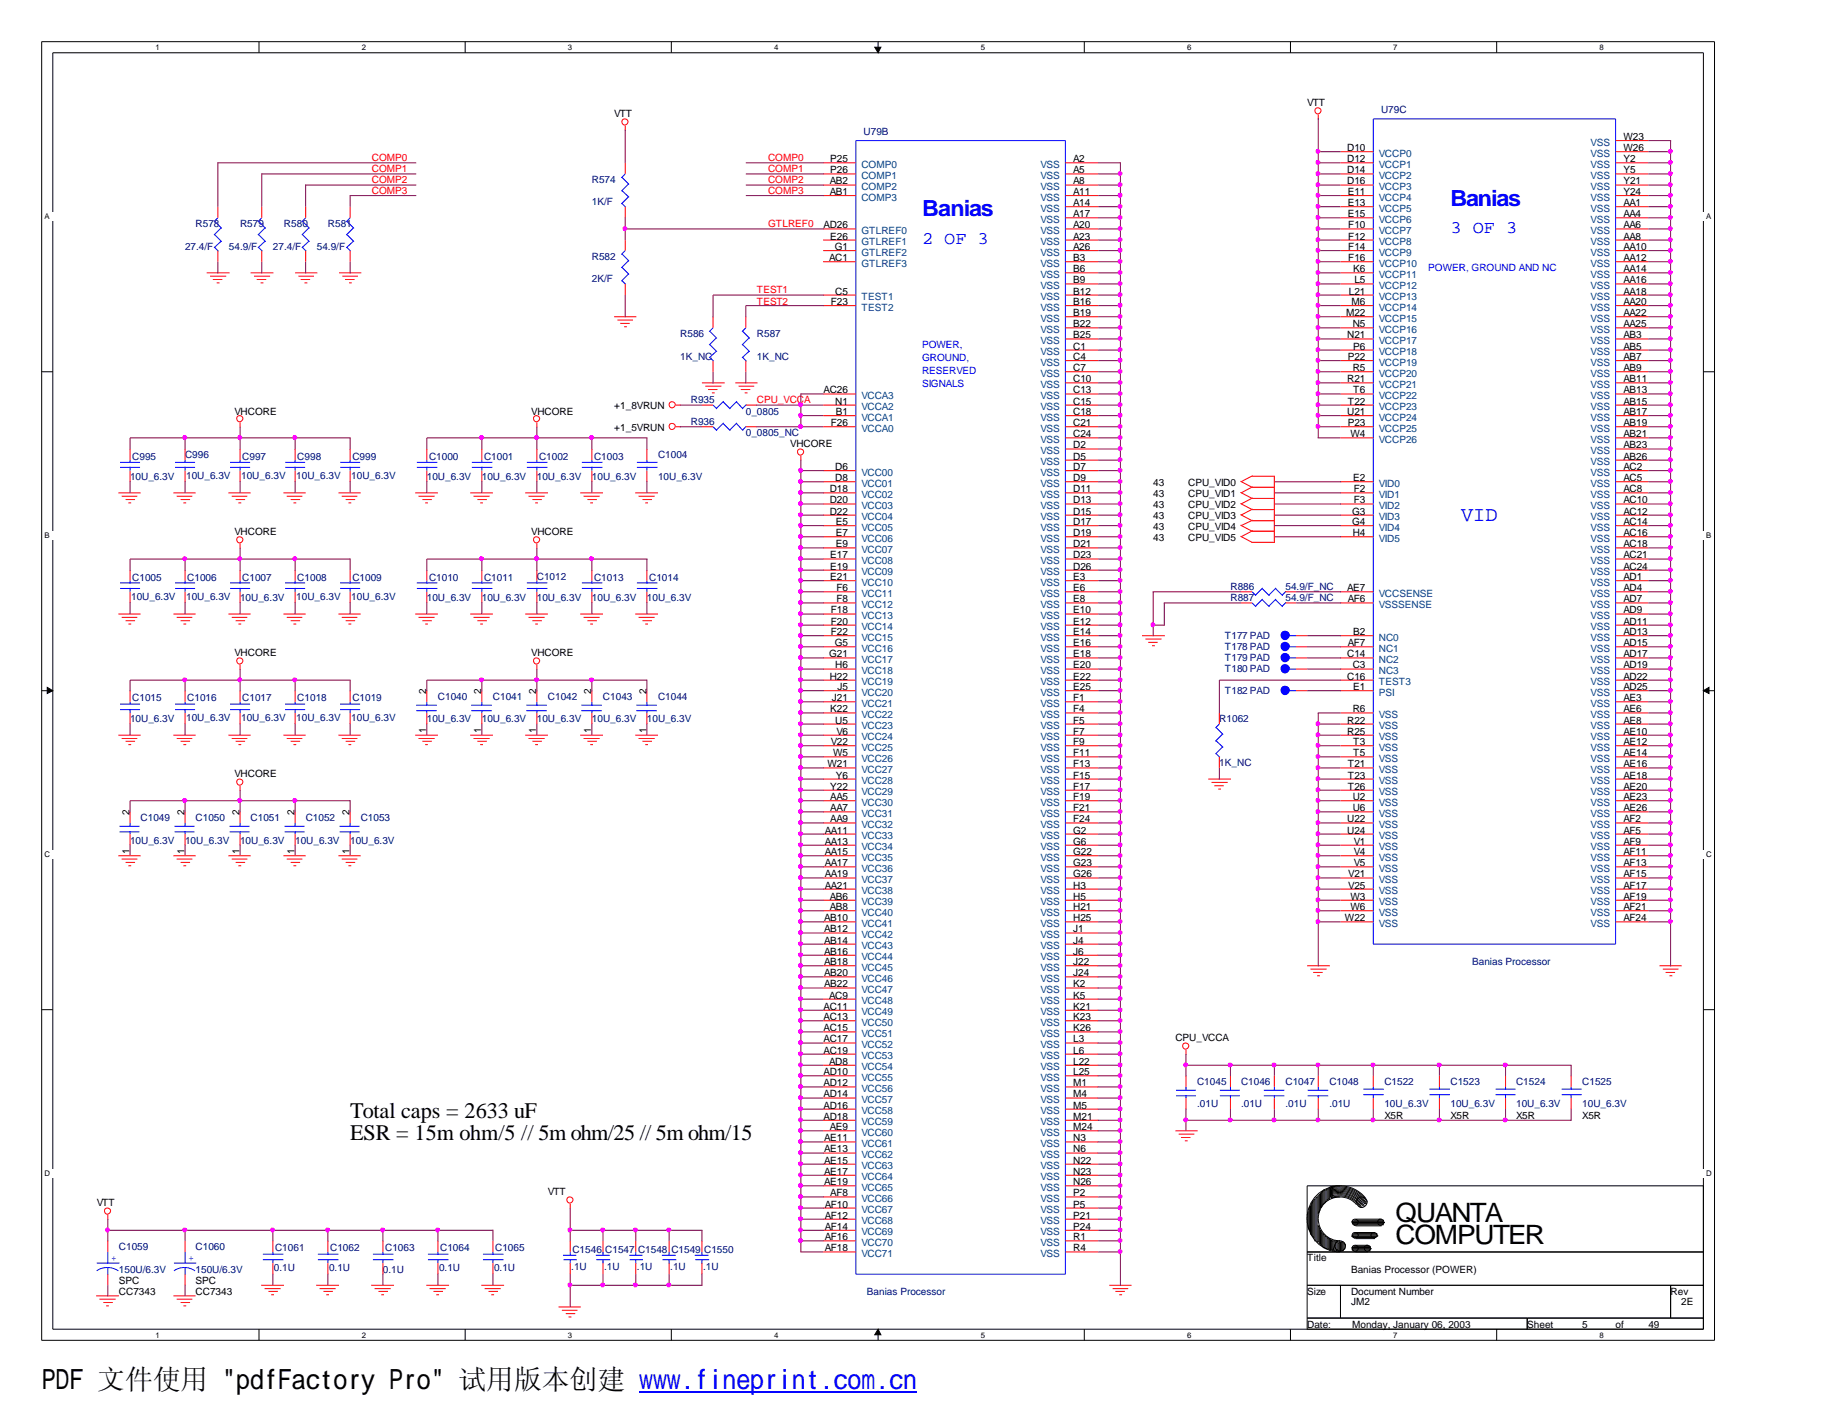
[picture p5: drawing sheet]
<svg xmlns="http://www.w3.org/2000/svg" width="279mm" height="216mm" viewBox="0 0 279 216" stroke-linecap="round" stroke-linejoin="round" font-family="sans-serif">
<defs><g id="words">
<text font-size="4.2" x="6.3" y="211.7">PDF 文件使用 &quot;pdfFactory Pro&quot; 试用版本创建 www.fineprint.com.cn</text>
<g font-size="4.1">
<text x="212.6" y="186.2">QUANTA</text>
<text x="212.6" y="189.6">COMPUTER</text>
</g>
<g font-size="3.4" fill="#00f">
<text x="140.5" y="32.9">Banias</text>
<text x="221" y="31.3">Banias</text>
</g>
<g font-size="3.4">
<text x="53.3" y="170.3">Total caps = 2633 uF</text>
<text x="53.3" y="173.7">ESR = 15m ohm/5 // 5m ohm/25 // 5m ohm/15</text>
</g>
<text font-size="3.2" fill="#00f" x="222.6" y="79.3">VID</text>
<g font-size="2.7" fill="#00f">
<text x="221" y="35.5">3 OF 3</text>
<text x="140.5" y="37.2">2 OF 3</text>
</g>
<g font-size="1.5">
<text x="93.6" y="17.9">VTT</text>
<text x="199.1" y="16.2">VTT</text>
<text x="205.2" y="23">D10</text>
<text x="247.3" y="21.3">W23</text>
<text x="247.3" y="23">W26</text>
<text x="126.4" y="28.1">AB2</text>
<text x="126.4" y="29.7">AB1</text>
<text x="126.5" y="24.7">P25</text>
<text x="126.5" y="26.4">P26</text>
<text x="163.5" y="24.7">A2</text>
<text x="163.5" y="26.4">A5</text>
<text x="163.5" y="28.1">A8</text>
<text x="163.5" y="29.7">A11</text>
<text x="205.2" y="24.7">D12</text>
<text x="205.2" y="26.4">D14</text>
<text x="205.2" y="28.1">D16</text>
<text x="205.3" y="29.7">E11</text>
<text x="247.3" y="24.7">Y2</text>
<text x="247.3" y="26.4">Y5</text>
<text x="247.3" y="28.1">Y21</text>
<text x="247.3" y="29.7">Y24</text>
<text x="125.5" y="34.8">AD26</text>
<text x="163.5" y="31.4">A14</text>
<text x="163.5" y="33.1">A17</text>
<text x="163.5" y="34.8">A20</text>
<text x="205.3" y="31.4">E13</text>
<text x="205.3" y="33.1">E15</text>
<text x="205.4" y="34.8">F10</text>
<text x="247.3" y="31.4">AA1</text>
<text x="247.3" y="33.1">AA4</text>
<text x="247.3" y="34.8">AA6</text>
<text x="126.3" y="39.8">AC1</text>
<text x="126.5" y="36.5">E26</text>
<text x="127.2" y="38.1">G1</text>
<text x="163.5" y="36.5">A23</text>
<text x="163.5" y="38.1">A26</text>
<text x="163.5" y="39.8">B3</text>
<text x="163.5" y="41.5">B6</text>
<text x="205.4" y="36.5">F12</text>
<text x="205.4" y="38.1">F14</text>
<text x="205.4" y="39.8">F16</text>
<text x="206.2" y="41.5">K6</text>
<text x="247.3" y="36.5">AA8</text>
<text x="247.3" y="38.1">AA10</text>
<text x="247.3" y="39.8">AA12</text>
<text x="247.3" y="41.5">AA14</text>
<text x="126.6" y="46.5">F23</text>
<text x="127.3" y="44.9">C5</text>
<text x="163.5" y="43.2">B9</text>
<text x="163.5" y="44.9">B12</text>
<text x="163.5" y="46.5">B16</text>
<text x="205.5" y="44.9">L21</text>
<text x="205.9" y="46.5">M6</text>
<text x="206.3" y="43.2">L5</text>
<text x="247.3" y="43.2">AA16</text>
<text x="247.3" y="44.9">AA18</text>
<text x="247.3" y="46.5">AA20</text>
<text x="163.5" y="48.2">B19</text>
<text x="163.5" y="49.9">B22</text>
<text x="163.5" y="51.6">B25</text>
<text x="163.5" y="53.3">C1</text>
<text x="205.1" y="48.2">M22</text>
<text x="205.2" y="51.6">N21</text>
<text x="206.1" y="49.9">N5</text>
<text x="206.2" y="53.3">P6</text>
<text x="247.3" y="48.2">AA22</text>
<text x="247.3" y="49.9">AA25</text>
<text x="247.3" y="51.6">AB3</text>
<text x="247.3" y="53.3">AB5</text>
<text x="125.5" y="59.9">AC26</text>
<text x="163.5" y="54.9">C4</text>
<text x="163.5" y="56.6">C7</text>
<text x="163.5" y="58.3">C10</text>
<text x="163.5" y="59.9">C13</text>
<text x="205.2" y="58.3">R21</text>
<text x="205.3" y="54.9">P22</text>
<text x="206.1" y="56.6">R5</text>
<text x="206.2" y="59.9">T6</text>
<text x="247.3" y="54.9">AB7</text>
<text x="247.3" y="56.6">AB9</text>
<text x="247.3" y="58.3">AB11</text>
<text x="247.3" y="59.9">AB13</text>
<text x="35.7" y="63.2">VHCORE</text>
<text x="80.9" y="63.2">VHCORE</text>
<text x="93.6" y="62.3">+1_8VRUN</text>
<text x="93.6" y="65.6">+1_5VRUN</text>
<text x="126.6" y="64.9">F26</text>
<text x="127.3" y="61.6">N1</text>
<text x="127.3" y="63.2">B1</text>
<text x="163.5" y="61.6">C15</text>
<text x="163.5" y="63.2">C18</text>
<text x="163.5" y="64.9">C21</text>
<text x="205.2" y="63.2">U21</text>
<text x="205.3" y="61.6">T22</text>
<text x="205.3" y="64.9">P23</text>
<text x="247.3" y="61.6">AB15</text>
<text x="247.3" y="63.2">AB17</text>
<text x="247.3" y="64.9">AB19</text>
<text x="120.4" y="68.2">VHCORE</text>
<text x="127.3" y="71.6">D6</text>
<text x="163.5" y="66.6">C24</text>
<text x="163.5" y="68.3">D2</text>
<text x="163.5" y="70">D5</text>
<text x="163.5" y="71.6">D7</text>
<text x="205.7" y="66.6">W4</text>
<text x="247.3" y="66.6">AB21</text>
<text x="247.3" y="68.3">AB23</text>
<text x="247.3" y="70">AB26</text>
<text x="247.3" y="71.6">AC2</text>
<text x="126.4" y="75">D18</text>
<text x="126.4" y="76.7">D20</text>
<text x="127.3" y="73.3">D8</text>
<text x="163.5" y="73.3">D9</text>
<text x="163.5" y="75">D11</text>
<text x="163.5" y="76.7">D13</text>
<text x="175.7" y="75.7">43</text>
<text x="175.7" y="77.4">43</text>
<text x="175.7" y="74">43</text>
<text x="181" y="75.7">CPU_VID1</text>
<text x="181" y="77.4">CPU_VID2</text>
<text x="181" y="74">CPU_VID0</text>
<text x="206.2" y="73.3">E2</text>
<text x="206.2" y="75">F2</text>
<text x="206.2" y="76.7">F3</text>
<text x="247.3" y="73.3">AC5</text>
<text x="247.3" y="75">AC8</text>
<text x="247.3" y="76.7">AC10</text>
<text x="35.7" y="81.5">VHCORE</text>
<text x="80.9" y="81.5">VHCORE</text>
<text x="126.4" y="78.4">D22</text>
<text x="127.3" y="81.7">E7</text>
<text x="127.3" y="80">E5</text>
<text x="127.3" y="83.4">E9</text>
<text x="163.5" y="78.4">D15</text>
<text x="163.5" y="80">D17</text>
<text x="163.5" y="81.7">D19</text>
<text x="163.5" y="83.4">D21</text>
<text x="175.7" y="79.1">43</text>
<text x="175.7" y="82.4">43</text>
<text x="175.7" y="80.8">43</text>
<text x="181" y="79.1">CPU_VID3</text>
<text x="181" y="82.4">CPU_VID5</text>
<text x="181" y="80.8">CPU_VID4</text>
<text x="206" y="78.4">G3</text>
<text x="206" y="80">G4</text>
<text x="206.1" y="81.7">H4</text>
<text x="247.3" y="78.4">AC12</text>
<text x="247.3" y="80">AC14</text>
<text x="247.3" y="81.7">AC16</text>
<text x="247.3" y="83.4">AC18</text>
<text x="126.5" y="85.1">E17</text>
<text x="126.5" y="88.4">E21</text>
<text x="126.5" y="86.8">E19</text>
<text x="163.5" y="85.1">D23</text>
<text x="163.5" y="86.8">D26</text>
<text x="163.5" y="88.4">E3</text>
<text x="247.3" y="85.1">AC21</text>
<text x="247.3" y="86.8">AC24</text>
<text x="247.3" y="88.4">AD1</text>
<text x="126.6" y="95.2">F20</text>
<text x="126.6" y="93.5">F18</text>
<text x="127.4" y="91.8">F8</text>
<text x="127.4" y="90.1">F6</text>
<text x="163.5" y="90.1">E6</text>
<text x="163.5" y="91.8">E8</text>
<text x="163.5" y="93.5">E10</text>
<text x="163.5" y="95.2">E12</text>
<text x="205.2" y="90.1">AE7</text>
<text x="205.3" y="91.8">AF6</text>
<text x="247.3" y="90.1">AD4</text>
<text x="247.3" y="91.8">AD7</text>
<text x="247.3" y="93.5">AD9</text>
<text x="247.3" y="95.2">AD11</text>
<text x="35.7" y="100">VHCORE</text>
<text x="80.9" y="100">VHCORE</text>
<text x="126.3" y="100.2">G21</text>
<text x="126.6" y="96.8">F22</text>
<text x="127.2" y="98.5">G5</text>
<text x="127.3" y="101.9">H6</text>
<text x="163.5" y="96.8">E14</text>
<text x="163.5" y="98.5">E16</text>
<text x="163.5" y="100.2">E18</text>
<text x="163.5" y="101.9">E20</text>
<text x="205.2" y="100.2">C14</text>
<text x="205.3" y="98.5">AF7</text>
<text x="206.1" y="101.9">C3</text>
<text x="206.2" y="96.8">B2</text>
<text x="247.3" y="96.8">AD13</text>
<text x="247.3" y="98.5">AD15</text>
<text x="247.3" y="100.2">AD17</text>
<text x="247.3" y="101.9">AD19</text>
<text x="64.9" y="105.7" transform="rotate(-90 64.9 105.7)">2</text>
<text x="73.3" y="105.7" transform="rotate(-90 73.3 105.7)">2</text>
<text x="81.7" y="105.7" transform="rotate(-90 81.7 105.7)">2</text>
<text x="90.1" y="105.7" transform="rotate(-90 90.1 105.7)">2</text>
<text x="98.5" y="105.7" transform="rotate(-90 98.5 105.7)">2</text>
<text x="126.4" y="103.5">H22</text>
<text x="126.7" y="106.8">J21</text>
<text x="127.6" y="105.2">J5</text>
<text x="163.5" y="103.5">E22</text>
<text x="163.5" y="105.2">E25</text>
<text x="163.5" y="106.8">F1</text>
<text x="205.2" y="103.5">C16</text>
<text x="206.2" y="105.2">E1</text>
<text x="247.3" y="103.5">AD22</text>
<text x="247.3" y="105.2">AD25</text>
<text x="247.3" y="106.8">AE3</text>
<text x="64.9" y="111.7" transform="rotate(-90 64.9 111.7)">1</text>
<text x="73.3" y="111.7" transform="rotate(-90 73.3 111.7)">1</text>
<text x="81.7" y="111.7" transform="rotate(-90 81.7 111.7)">1</text>
<text x="90.1" y="111.7" transform="rotate(-90 90.1 111.7)">1</text>
<text x="98.5" y="111.7" transform="rotate(-90 98.5 111.7)">1</text>
<text x="126.5" y="108.5">K22</text>
<text x="126.6" y="113.5">V22</text>
<text x="127.3" y="110.2">U5</text>
<text x="127.4" y="111.9">V6</text>
<text x="163.5" y="108.5">F4</text>
<text x="163.5" y="110.2">F5</text>
<text x="163.5" y="111.9">F7</text>
<text x="163.5" y="113.5">F9</text>
<text x="205.2" y="111.9">R25</text>
<text x="205.2" y="110.2">R22</text>
<text x="206.1" y="108.5">R6</text>
<text x="206.2" y="113.5">T3</text>
<text x="247.3" y="108.5">AE6</text>
<text x="247.3" y="110.2">AE8</text>
<text x="247.3" y="111.9">AE10</text>
<text x="247.3" y="113.5">AE12</text>
<text x="35.7" y="118.4">VHCORE</text>
<text x="126.1" y="116.9">W21</text>
<text x="126.9" y="115.2">W5</text>
<text x="127.3" y="118.6">Y6</text>
<text x="163.5" y="115.2">F11</text>
<text x="163.5" y="116.9">F13</text>
<text x="163.5" y="118.6">F15</text>
<text x="205.3" y="118.6">T23</text>
<text x="205.3" y="116.9">T21</text>
<text x="206.2" y="115.2">T5</text>
<text x="247.3" y="115.2">AE14</text>
<text x="247.3" y="116.9">AE16</text>
<text x="247.3" y="118.6">AE18</text>
<text x="19.7" y="124.2" transform="rotate(-90 19.7 124.2)">2</text>
<text x="28.1" y="124.2" transform="rotate(-90 28.1 124.2)">2</text>
<text x="36.5" y="124.2" transform="rotate(-90 36.5 124.2)">2</text>
<text x="44.9" y="124.2" transform="rotate(-90 44.9 124.2)">2</text>
<text x="53.3" y="124.2" transform="rotate(-90 53.3 124.2)">2</text>
<text x="126.5" y="125.3">AA9</text>
<text x="126.5" y="121.9">AA5</text>
<text x="126.5" y="120.3">Y22</text>
<text x="126.5" y="123.6">AA7</text>
<text x="163.5" y="120.3">F17</text>
<text x="163.5" y="121.9">F19</text>
<text x="163.5" y="123.6">F21</text>
<text x="163.5" y="125.3">F24</text>
<text x="205.2" y="125.3">U22</text>
<text x="205.3" y="120.3">T26</text>
<text x="206.1" y="123.6">U6</text>
<text x="206.1" y="121.9">U2</text>
<text x="247.3" y="120.3">AE20</text>
<text x="247.3" y="121.9">AE23</text>
<text x="247.3" y="123.6">AE26</text>
<text x="247.3" y="125.3">AF2</text>
<text x="19.7" y="130.1" transform="rotate(-90 19.7 130.1)">1</text>
<text x="28.1" y="130.1" transform="rotate(-90 28.1 130.1)">1</text>
<text x="36.5" y="130.1" transform="rotate(-90 36.5 130.1)">1</text>
<text x="44.9" y="130.1" transform="rotate(-90 44.9 130.1)">1</text>
<text x="53.3" y="130.1" transform="rotate(-90 53.3 130.1)">1</text>
<text x="125.6" y="128.7">AA13</text>
<text x="125.6" y="127">AA11</text>
<text x="125.6" y="132">AA17</text>
<text x="125.6" y="130.3">AA15</text>
<text x="163.5" y="127">G2</text>
<text x="163.5" y="128.7">G6</text>
<text x="163.5" y="130.3">G22</text>
<text x="163.5" y="132">G23</text>
<text x="205.2" y="127">U24</text>
<text x="206.2" y="132">V5</text>
<text x="206.2" y="130.3">V4</text>
<text x="206.2" y="128.7">V1</text>
<text x="247.3" y="127">AF5</text>
<text x="247.3" y="128.7">AF9</text>
<text x="247.3" y="130.3">AF11</text>
<text x="247.3" y="132">AF13</text>
<text x="125.6" y="135.4">AA21</text>
<text x="125.6" y="133.7">AA19</text>
<text x="126.4" y="137.1">AB6</text>
<text x="163.5" y="133.7">G26</text>
<text x="163.5" y="135.4">H3</text>
<text x="163.5" y="137.1">H5</text>
<text x="205.4" y="135.4">V25</text>
<text x="205.4" y="133.7">V21</text>
<text x="205.7" y="137.1">W3</text>
<text x="247.3" y="133.7">AF15</text>
<text x="247.3" y="135.4">AF17</text>
<text x="247.3" y="137.1">AF19</text>
<text x="125.6" y="142.1">AB12</text>
<text x="125.6" y="140.4">AB10</text>
<text x="125.6" y="143.8">AB14</text>
<text x="126.4" y="138.7">AB8</text>
<text x="163.5" y="138.7">H21</text>
<text x="163.5" y="140.4">H25</text>
<text x="163.5" y="142.1">J1</text>
<text x="163.5" y="143.8">J4</text>
<text x="204.9" y="140.4">W22</text>
<text x="205.7" y="138.7">W6</text>
<text x="247.3" y="138.7">AF21</text>
<text x="247.3" y="140.4">AF24</text>
<text x="125.6" y="145.5">AB16</text>
<text x="125.6" y="148.8">AB20</text>
<text x="125.6" y="147.1">AB18</text>
<text x="163.5" y="145.5">J6</text>
<text x="163.5" y="147.1">J22</text>
<text x="163.5" y="148.8">J24</text>
<text x="125.5" y="155.4">AC13</text>
<text x="125.5" y="153.8">AC11</text>
<text x="125.6" y="150.5">AB22</text>
<text x="126.3" y="152.1">AC9</text>
<text x="163.5" y="150.5">K2</text>
<text x="163.5" y="152.1">K5</text>
<text x="163.5" y="153.8">K21</text>
<text x="163.5" y="155.4">K23</text>
<text x="125.5" y="158.8">AC17</text>
<text x="125.5" y="157.1">AC15</text>
<text x="125.5" y="160.5">AC19</text>
<text x="163.5" y="157.1">K26</text>
<text x="163.5" y="158.8">L3</text>
<text x="163.5" y="160.5">L6</text>
<text x="179.1" y="158.7">CPU_VCCA</text>
<text x="125.5" y="165.5">AD12</text>
<text x="125.5" y="167.2">AD14</text>
<text x="125.5" y="163.8">AD10</text>
<text x="126.3" y="162.2">AD8</text>
<text x="163.5" y="162.2">L22</text>
<text x="163.5" y="163.8">L25</text>
<text x="163.5" y="165.5">M1</text>
<text x="163.5" y="167.2">M4</text>
<text x="125.5" y="168.9">AD16</text>
<text x="125.5" y="170.6">AD18</text>
<text x="125.6" y="173.9">AE11</text>
<text x="126.4" y="172.2">AE9</text>
<text x="163.5" y="168.9">M5</text>
<text x="163.5" y="170.6">M21</text>
<text x="163.5" y="172.2">M24</text>
<text x="163.5" y="173.9">N3</text>
<text x="210.9" y="170.4">X5R</text>
<text x="221" y="170.4">X5R</text>
<text x="231" y="170.4">X5R</text>
<text x="241" y="170.4">X5R</text>
<text x="125.6" y="177.3">AE15</text>
<text x="125.6" y="179">AE17</text>
<text x="125.6" y="175.6">AE13</text>
<text x="163.5" y="175.6">N6</text>
<text x="163.5" y="177.3">N22</text>
<text x="163.5" y="179">N23</text>
<text x="14.7" y="183.8">VTT</text>
<text x="83.5" y="182.1">VTT</text>
<text x="125.6" y="180.6">AE19</text>
<text x="125.6" y="184">AF10</text>
<text x="125.6" y="185.7">AF12</text>
<text x="126.5" y="182.3">AF8</text>
<text x="163.5" y="180.6">N26</text>
<text x="163.5" y="182.3">P2</text>
<text x="163.5" y="184">P5</text>
<text x="163.5" y="185.7">P21</text>
<text x="125.6" y="187.4">AF14</text>
<text x="125.6" y="189">AF16</text>
<text x="125.6" y="190.7">AF18</text>
<text x="163.5" y="187.4">P24</text>
<text x="163.5" y="189">R1</text>
<text x="163.5" y="190.7">R4</text>
<text x="18.1" y="195.6">SPC</text>
<text x="18.1" y="197.3">CC7343</text>
<text x="29.8" y="195.6">SPC</text>
<text x="29.8" y="197.3">CC7343</text>
<text x="199.1" y="192.2">Title</text>
<text x="199.1" y="197.3">Size</text>
<text x="205.8" y="193.9">Banias Processor (POWER)</text>
<text x="205.8" y="197.3">Document Number</text>
<text x="254.5" y="197.3">Rev</text>
<text x="199.1" y="202.3">Date:</text>
<text x="205.8" y="198.9">JM2</text>
<text x="206" y="202.3">Monday, January 06, 2003</text>
<text x="232.7" y="202.3">Sheet</text>
<text x="241" y="202.3">5</text>
<text x="246.1" y="202.3">of</text>
<text x="251.1" y="202.3">49</text>
<text x="256.1" y="198.9">2E</text>
</g>
<g font-size="1.5" fill="#000080">
<text x="210.4" y="17.2">U79C</text>
<text x="131.6" y="20.6">U79B</text>
<text x="90.2" y="27.9">R574</text>
<text x="29.8" y="34.6">R578</text>
<text x="36.6" y="34.6">R579</text>
<text x="43.3" y="34.6">R580</text>
<text x="50" y="34.6">R581</text>
<text x="90.2" y="31.2">1K/F</text>
<text x="28.2" y="38">27.4/F</text>
<text x="34.9" y="38">54.9/F</text>
<text x="41.6" y="38">27.4/F</text>
<text x="48.3" y="38">54.9/F</text>
<text x="90.2" y="39.6">R582</text>
<text x="90.2" y="43">2K/F</text>
<text x="103.6" y="51.4">R586</text>
<text x="115.3" y="51.4">R587</text>
<text x="103.6" y="54.8">1K_NC</text>
<text x="115.3" y="54.8">1K_NC</text>
<text x="105.2" y="61.5">R935</text>
<text x="105.2" y="64.8">R936</text>
<text x="113.6" y="63.2">0_0805</text>
<text x="20.2" y="70">C995</text>
<text x="28.2" y="69.8">C996</text>
<text x="36.9" y="70">C997</text>
<text x="45.3" y="70">C998</text>
<text x="53.7" y="70">C999</text>
<text x="65.4" y="70">C1000</text>
<text x="73.7" y="70">C1001</text>
<text x="82.1" y="70">C1002</text>
<text x="90.5" y="70">C1003</text>
<text x="100.2" y="69.8">C1004</text>
<text x="113.6" y="66.5">0_0805_NC</text>
<text x="19.8" y="73.2">10U_6.3V</text>
<text x="28.4" y="73">10U_6.3V</text>
<text x="36.7" y="73">10U_6.3V</text>
<text x="45.1" y="73">10U_6.3V</text>
<text x="53.5" y="73">10U_6.3V</text>
<text x="65" y="73.2">10U_6.3V</text>
<text x="73.4" y="73.2">10U_6.3V</text>
<text x="81.8" y="73.2">10U_6.3V</text>
<text x="90.2" y="73.2">10U_6.3V</text>
<text x="100.2" y="73.2">10U_6.3V</text>
<text x="20.2" y="88.5">C1005</text>
<text x="28.5" y="88.5">C1006</text>
<text x="36.9" y="88.5">C1007</text>
<text x="45.3" y="88.5">C1008</text>
<text x="53.7" y="88.5">C1009</text>
<text x="65.4" y="88.5">C1010</text>
<text x="73.7" y="88.5">C1011</text>
<text x="81.8" y="88.3">C1012</text>
<text x="90.5" y="88.5">C1013</text>
<text x="98.9" y="88.5">C1014</text>
<text x="187.5" y="89.9">R886</text>
<text x="195.8" y="89.9">54.9/F_NC</text>
<text x="20" y="91.4">10U_6.3V</text>
<text x="28.4" y="91.4">10U_6.3V</text>
<text x="36.6" y="91.6">10U_6.3V</text>
<text x="45.1" y="91.4">10U_6.3V</text>
<text x="53.5" y="91.4">10U_6.3V</text>
<text x="65" y="91.6">10U_6.3V</text>
<text x="73.4" y="91.6">10U_6.3V</text>
<text x="81.8" y="91.6">10U_6.3V</text>
<text x="90.2" y="91.6">10U_6.3V</text>
<text x="98.6" y="91.6">10U_6.3V</text>
<text x="187.5" y="91.6">R887</text>
<text x="195.8" y="91.6">54.9/F_NC</text>
<text x="186.6" y="100.7">T179 PAD</text>
<text x="186.6" y="97.4">T177 PAD</text>
<text x="186.6" y="99">T178 PAD</text>
<text x="20.2" y="106.8">C1015</text>
<text x="28.5" y="106.8">C1016</text>
<text x="36.9" y="106.8">C1017</text>
<text x="45.3" y="106.8">C1018</text>
<text x="53.7" y="106.8">C1019</text>
<text x="66.7" y="106.7">C1040</text>
<text x="75.1" y="106.7">C1041</text>
<text x="83.5" y="106.7">C1042</text>
<text x="91.9" y="106.7">C1043</text>
<text x="100.2" y="106.7">C1044</text>
<text x="186.6" y="102.4">T180 PAD</text>
<text x="186.6" y="105.7">T182 PAD</text>
<text x="19.8" y="110.1">10U_6.3V</text>
<text x="28.4" y="109.9">10U_6.3V</text>
<text x="36.7" y="109.9">10U_6.3V</text>
<text x="45.1" y="109.9">10U_6.3V</text>
<text x="53.5" y="109.9">10U_6.3V</text>
<text x="65" y="110.1">10U_6.3V</text>
<text x="73.4" y="110.1">10U_6.3V</text>
<text x="81.8" y="110.1">10U_6.3V</text>
<text x="90.2" y="110.1">10U_6.3V</text>
<text x="98.6" y="110.1">10U_6.3V</text>
<text x="185.8" y="110.1">R1062</text>
<text x="185.8" y="116.8">1K_NC</text>
<text x="21.4" y="125.1">C1049</text>
<text x="29.8" y="125.1">C1050</text>
<text x="38.2" y="125.1">C1051</text>
<text x="46.6" y="125.1">C1052</text>
<text x="54.9" y="125.1">C1053</text>
<text x="19.8" y="128.5">10U_6.3V</text>
<text x="28.2" y="128.5">10U_6.3V</text>
<text x="36.6" y="128.5">10U_6.3V</text>
<text x="45" y="128.5">10U_6.3V</text>
<text x="53.3" y="128.5">10U_6.3V</text>
<text x="224.3" y="147">Banias Processor</text>
<text x="182.4" y="165.4">C1045</text>
<text x="189.1" y="165.4">C1046</text>
<text x="195.8" y="165.4">C1047</text>
<text x="202.5" y="165.4">C1048</text>
<text x="210.9" y="165.4">C1522</text>
<text x="221" y="165.4">C1523</text>
<text x="231" y="165.4">C1524</text>
<text x="241" y="165.4">C1525</text>
<text x="182.4" y="168.7">.01U</text>
<text x="189.1" y="168.7">.01U</text>
<text x="195.8" y="168.7">.01U</text>
<text x="202.5" y="168.7">.01U</text>
<text x="210.9" y="168.7">10U_6.3V</text>
<text x="221" y="168.7">10U_6.3V</text>
<text x="231" y="168.7">10U_6.3V</text>
<text x="241" y="168.7">10U_6.3V</text>
<text x="18.1" y="190.5">C1059</text>
<text x="29.8" y="190.5">C1060</text>
<text x="41.9" y="190.7">C1061</text>
<text x="50.3" y="190.7">C1062</text>
<text x="58.7" y="190.7">C1063</text>
<text x="67.1" y="190.7">C1064</text>
<text x="75.4" y="190.7">C1065</text>
<text x="87.2" y="190.8">C1546 C1547 C1548 C1549 C1550</text>
<text x="18.1" y="193.9">150U/6.3V</text>
<text x="29.8" y="193.9">150U/6.3V</text>
<text x="41.7" y="193.7">0.1U</text>
<text x="50.1" y="193.7">0.1U</text>
<text x="58.3" y="193.9">0.1U</text>
<text x="66.9" y="193.7">0.1U</text>
<text x="75.3" y="193.7">0.1U</text>
<text x="87" y="193.5">.1U</text>
<text x="92" y="193.5">.1U</text>
<text x="97" y="193.5">.1U</text>
<text x="102.1" y="193.5">.1U</text>
<text x="107.1" y="193.5">.1U</text>
<text x="132.1" y="197.3">Banias Processor</text>
</g>
<g font-size="1.5" fill="#004080">
<text x="210.1" y="23.9">VCCP0</text>
<text x="242.3" y="22.2">VSS</text>
<text x="242.3" y="23.9">VSS</text>
<text x="131.2" y="25.6">COMP0</text>
<text x="131.2" y="27.3">COMP1</text>
<text x="131.2" y="29">COMP2</text>
<text x="158.5" y="25.6">VSS</text>
<text x="158.5" y="27.3">VSS</text>
<text x="158.5" y="29">VSS</text>
<text x="210.1" y="25.6">VCCP1</text>
<text x="210.1" y="27.3">VCCP2</text>
<text x="210.1" y="29">VCCP3</text>
<text x="242.3" y="25.6">VSS</text>
<text x="242.3" y="27.3">VSS</text>
<text x="242.3" y="29">VSS</text>
<text x="131.2" y="30.6">COMP3</text>
<text x="131.2" y="35.6">GTLREF0</text>
<text x="158.5" y="30.6">VSS</text>
<text x="158.5" y="32.3">VSS</text>
<text x="158.5" y="34">VSS</text>
<text x="158.5" y="35.6">VSS</text>
<text x="210.1" y="30.6">VCCP4</text>
<text x="210.1" y="32.3">VCCP5</text>
<text x="210.1" y="34">VCCP6</text>
<text x="210.1" y="35.6">VCCP7</text>
<text x="242.3" y="30.6">VSS</text>
<text x="242.3" y="32.3">VSS</text>
<text x="242.3" y="34">VSS</text>
<text x="242.3" y="35.6">VSS</text>
<text x="131.2" y="37.3">GTLREF1</text>
<text x="131.2" y="38.9">GTLREF2</text>
<text x="131.2" y="40.6">GTLREF3</text>
<text x="158.5" y="37.3">VSS</text>
<text x="158.5" y="38.9">VSS</text>
<text x="158.5" y="40.6">VSS</text>
<text x="210.1" y="37.3">VCCP8</text>
<text x="210.1" y="38.9">VCCP9</text>
<text x="210.1" y="40.6">VCCP10</text>
<text x="242.3" y="37.3">VSS</text>
<text x="242.3" y="38.9">VSS</text>
<text x="242.3" y="40.6">VSS</text>
<text x="131.2" y="45.7">TEST1</text>
<text x="131.2" y="47.3">TEST2</text>
<text x="158.5" y="42.3">VSS</text>
<text x="158.5" y="44">VSS</text>
<text x="158.5" y="45.7">VSS</text>
<text x="158.5" y="47.3">VSS</text>
<text x="210.1" y="42.3">VCCP11</text>
<text x="210.1" y="44">VCCP12</text>
<text x="210.1" y="45.7">VCCP13</text>
<text x="210.1" y="47.3">VCCP14</text>
<text x="242.3" y="42.3">VSS</text>
<text x="242.3" y="44">VSS</text>
<text x="242.3" y="45.7">VSS</text>
<text x="242.3" y="47.3">VSS</text>
<text x="158.5" y="49">VSS</text>
<text x="158.5" y="50.7">VSS</text>
<text x="158.5" y="52.4">VSS</text>
<text x="210.1" y="49">VCCP15</text>
<text x="210.1" y="50.7">VCCP16</text>
<text x="210.1" y="52.4">VCCP17</text>
<text x="242.3" y="49">VSS</text>
<text x="242.3" y="50.7">VSS</text>
<text x="242.3" y="52.4">VSS</text>
<text x="158.5" y="54.1">VSS</text>
<text x="158.5" y="55.7">VSS</text>
<text x="158.5" y="57.4">VSS</text>
<text x="158.5" y="59.1">VSS</text>
<text x="210.1" y="54.1">VCCP18</text>
<text x="210.1" y="55.7">VCCP19</text>
<text x="210.1" y="57.4">VCCP20</text>
<text x="210.1" y="59.1">VCCP21</text>
<text x="242.3" y="54.1">VSS</text>
<text x="242.3" y="55.7">VSS</text>
<text x="242.3" y="57.4">VSS</text>
<text x="242.3" y="59.1">VSS</text>
<text x="131.2" y="65.8">VCCA0</text>
<text x="131.2" y="64.1">VCCA1</text>
<text x="131.2" y="62.5">VCCA2</text>
<text x="131.2" y="60.8">VCCA3</text>
<text x="158.5" y="60.8">VSS</text>
<text x="158.5" y="62.5">VSS</text>
<text x="158.5" y="64.1">VSS</text>
<text x="158.5" y="65.8">VSS</text>
<text x="210.1" y="60.8">VCCP22</text>
<text x="210.1" y="62.5">VCCP23</text>
<text x="210.1" y="64.1">VCCP24</text>
<text x="210.1" y="65.8">VCCP25</text>
<text x="242.3" y="60.8">VSS</text>
<text x="242.3" y="62.5">VSS</text>
<text x="242.3" y="64.1">VSS</text>
<text x="242.3" y="65.8">VSS</text>
<text x="158.5" y="67.5">VSS</text>
<text x="158.5" y="69.2">VSS</text>
<text x="158.5" y="70.9">VSS</text>
<text x="210.1" y="67.5">VCCP26</text>
<text x="242.3" y="67.5">VSS</text>
<text x="242.3" y="69.2">VSS</text>
<text x="242.3" y="70.9">VSS</text>
<text x="131.2" y="72.5">VCC00</text>
<text x="131.2" y="75.9">VCC02</text>
<text x="131.2" y="74.2">VCC01</text>
<text x="131.2" y="77.6">VCC03</text>
<text x="158.5" y="72.5">VSS</text>
<text x="158.5" y="74.2">VSS</text>
<text x="158.5" y="75.9">VSS</text>
<text x="158.5" y="77.6">VSS</text>
<text x="210.1" y="74.2">VID0</text>
<text x="210.1" y="75.9">VID1</text>
<text x="210.1" y="77.6">VID2</text>
<text x="242.3" y="72.5">VSS</text>
<text x="242.3" y="74.2">VSS</text>
<text x="242.3" y="75.9">VSS</text>
<text x="242.3" y="77.6">VSS</text>
<text x="131.2" y="79.2">VCC04</text>
<text x="131.2" y="82.6">VCC06</text>
<text x="131.2" y="80.9">VCC05</text>
<text x="158.5" y="79.2">VSS</text>
<text x="158.5" y="80.9">VSS</text>
<text x="158.5" y="82.5">VSS</text>
<text x="210.1" y="79.2">VID3</text>
<text x="210.1" y="80.9">VID4</text>
<text x="210.1" y="82.5">VID5</text>
<text x="242.3" y="79.2">VSS</text>
<text x="242.3" y="80.9">VSS</text>
<text x="242.3" y="82.5">VSS</text>
<text x="131.2" y="85.9">VCC08</text>
<text x="131.2" y="84.2">VCC07</text>
<text x="131.2" y="89.2">VCC10</text>
<text x="131.2" y="87.6">VCC09</text>
<text x="158.5" y="84.2">VSS</text>
<text x="158.5" y="85.9">VSS</text>
<text x="158.5" y="87.6">VSS</text>
<text x="158.5" y="89.2">VSS</text>
<text x="242.3" y="84.2">VSS</text>
<text x="242.3" y="85.9">VSS</text>
<text x="242.3" y="87.6">VSS</text>
<text x="242.3" y="89.2">VSS</text>
<text x="131.2" y="92.6">VCC12</text>
<text x="131.2" y="90.9">VCC11</text>
<text x="131.2" y="94.3">VCC13</text>
<text x="158.5" y="90.9">VSS</text>
<text x="158.5" y="92.6">VSS</text>
<text x="158.5" y="94.3">VSS</text>
<text x="210.1" y="90.9">VCCSENSE</text>
<text x="210.1" y="92.6">VSSSENSE</text>
<text x="242.3" y="90.9">VSS</text>
<text x="242.3" y="92.6">VSS</text>
<text x="242.3" y="94.3">VSS</text>
<text x="131.2" y="96">VCC14</text>
<text x="131.2" y="99.3">VCC16</text>
<text x="131.2" y="97.6">VCC15</text>
<text x="131.2" y="101">VCC17</text>
<text x="158.5" y="96">VSS</text>
<text x="158.5" y="97.6">VSS</text>
<text x="158.5" y="99.3">VSS</text>
<text x="158.5" y="101">VSS</text>
<text x="210.1" y="97.6">NC0</text>
<text x="210.1" y="99.3">NC1</text>
<text x="210.1" y="101">NC2</text>
<text x="242.3" y="96">VSS</text>
<text x="242.3" y="97.6">VSS</text>
<text x="242.3" y="99.3">VSS</text>
<text x="242.3" y="101">VSS</text>
<text x="131.2" y="106">VCC20</text>
<text x="131.2" y="107.7">VCC21</text>
<text x="131.2" y="102.7">VCC18</text>
<text x="131.2" y="104.4">VCC19</text>
<text x="158.5" y="102.7">VSS</text>
<text x="158.5" y="104.4">VSS</text>
<text x="158.5" y="106">VSS</text>
<text x="158.5" y="107.7">VSS</text>
<text x="210.1" y="102.7">NC3</text>
<text x="210.1" y="104.4">TEST3</text>
<text x="210.1" y="106">PSI</text>
<text x="242.3" y="102.7">VSS</text>
<text x="242.3" y="104.4">VSS</text>
<text x="242.3" y="106">VSS</text>
<text x="242.3" y="107.7">VSS</text>
<text x="131.2" y="109.4">VCC22</text>
<text x="131.2" y="112.8">VCC24</text>
<text x="131.2" y="111.1">VCC23</text>
<text x="158.5" y="109.4">VSS</text>
<text x="158.5" y="111.1">VSS</text>
<text x="158.5" y="112.8">VSS</text>
<text x="210.1" y="112.8">VSS</text>
<text x="210.1" y="111.1">VSS</text>
<text x="210.1" y="109.4">VSS</text>
<text x="242.3" y="109.4">VSS</text>
<text x="242.3" y="111.1">VSS</text>
<text x="242.3" y="112.8">VSS</text>
<text x="131.2" y="116.1">VCC26</text>
<text x="131.2" y="119.5">VCC28</text>
<text x="131.2" y="117.8">VCC27</text>
<text x="131.2" y="114.4">VCC25</text>
<text x="158.5" y="114.4">VSS</text>
<text x="158.5" y="116.1">VSS</text>
<text x="158.5" y="117.8">VSS</text>
<text x="158.5" y="119.5">VSS</text>
<text x="210.1" y="119.5">VSS</text>
<text x="210.1" y="117.8">VSS</text>
<text x="210.1" y="116.1">VSS</text>
<text x="210.1" y="114.4">VSS</text>
<text x="242.3" y="114.4">VSS</text>
<text x="242.3" y="116.1">VSS</text>
<text x="242.3" y="117.8">VSS</text>
<text x="242.3" y="119.5">VSS</text>
<text x="131.2" y="122.8">VCC30</text>
<text x="131.2" y="121.2">VCC29</text>
<text x="131.2" y="124.5">VCC31</text>
<text x="158.5" y="121.2">VSS</text>
<text x="158.5" y="122.8">VSS</text>
<text x="158.5" y="124.5">VSS</text>
<text x="210.1" y="124.5">VSS</text>
<text x="210.1" y="122.8">VSS</text>
<text x="210.1" y="121.2">VSS</text>
<text x="242.3" y="121.2">VSS</text>
<text x="242.3" y="122.8">VSS</text>
<text x="242.3" y="124.5">VSS</text>
<text x="131.2" y="126.2">VCC32</text>
<text x="131.2" y="129.5">VCC34</text>
<text x="131.2" y="127.8">VCC33</text>
<text x="131.2" y="131.1">VCC35</text>
<text x="158.5" y="126.2">VSS</text>
<text x="158.5" y="127.8">VSS</text>
<text x="158.5" y="129.5">VSS</text>
<text x="158.5" y="131.1">VSS</text>
<text x="210.1" y="131.1">VSS</text>
<text x="210.1" y="129.5">VSS</text>
<text x="210.1" y="127.8">VSS</text>
<text x="210.1" y="126.2">VSS</text>
<text x="242.3" y="126.2">VSS</text>
<text x="242.3" y="127.8">VSS</text>
<text x="242.3" y="129.5">VSS</text>
<text x="242.3" y="131.1">VSS</text>
<text x="131.2" y="136.2">VCC38</text>
<text x="131.2" y="137.9">VCC39</text>
<text x="131.2" y="132.8">VCC36</text>
<text x="131.2" y="134.5">VCC37</text>
<text x="158.5" y="132.8">VSS</text>
<text x="158.5" y="134.5">VSS</text>
<text x="158.5" y="136.2">VSS</text>
<text x="158.5" y="137.9">VSS</text>
<text x="210.1" y="137.9">VSS</text>
<text x="210.1" y="136.2">VSS</text>
<text x="210.1" y="134.5">VSS</text>
<text x="210.1" y="132.8">VSS</text>
<text x="242.3" y="132.8">VSS</text>
<text x="242.3" y="134.5">VSS</text>
<text x="242.3" y="136.2">VSS</text>
<text x="242.3" y="137.9">VSS</text>
<text x="131.2" y="139.5">VCC40</text>
<text x="131.2" y="142.9">VCC42</text>
<text x="131.2" y="141.2">VCC41</text>
<text x="158.5" y="139.5">VSS</text>
<text x="158.5" y="141.2">VSS</text>
<text x="158.5" y="142.9">VSS</text>
<text x="210.1" y="141.2">VSS</text>
<text x="210.1" y="139.5">VSS</text>
<text x="242.3" y="139.5">VSS</text>
<text x="242.3" y="141.2">VSS</text>
<text x="131.2" y="146.3">VCC44</text>
<text x="131.2" y="149.6">VCC46</text>
<text x="131.2" y="147.9">VCC45</text>
<text x="131.2" y="144.6">VCC43</text>
<text x="158.5" y="144.6">VSS</text>
<text x="158.5" y="146.3">VSS</text>
<text x="158.5" y="147.9">VSS</text>
<text x="158.5" y="149.6">VSS</text>
<text x="131.2" y="153">VCC48</text>
<text x="131.2" y="151.3">VCC47</text>
<text x="131.2" y="154.7">VCC49</text>
<text x="158.5" y="151.3">VSS</text>
<text x="158.5" y="153">VSS</text>
<text x="158.5" y="154.7">VSS</text>
<text x="131.2" y="156.3">VCC50</text>
<text x="131.2" y="159.7">VCC52</text>
<text x="131.2" y="158">VCC51</text>
<text x="131.2" y="161.4">VCC53</text>
<text x="158.5" y="156.3">VSS</text>
<text x="158.5" y="158">VSS</text>
<text x="158.5" y="159.7">VSS</text>
<text x="158.5" y="161.4">VSS</text>
<text x="131.2" y="166.4">VCC56</text>
<text x="131.2" y="163.1">VCC54</text>
<text x="131.2" y="164.7">VCC55</text>
<text x="158.5" y="163.1">VSS</text>
<text x="158.5" y="164.7">VSS</text>
<text x="158.5" y="166.4">VSS</text>
<text x="131.2" y="169.8">VCC58</text>
<text x="131.2" y="168.1">VCC57</text>
<text x="131.2" y="171.5">VCC59</text>
<text x="131.2" y="173.1">VCC60</text>
<text x="158.5" y="168.1">VSS</text>
<text x="158.5" y="169.8">VSS</text>
<text x="158.5" y="171.4">VSS</text>
<text x="158.5" y="173.1">VSS</text>
<text x="131.2" y="178.1">VCC63</text>
<text x="131.2" y="179.8">VCC64</text>
<text x="131.2" y="174.8">VCC61</text>
<text x="131.2" y="176.4">VCC62</text>
<text x="158.5" y="174.8">VSS</text>
<text x="158.5" y="176.4">VSS</text>
<text x="158.5" y="178.1">VSS</text>
<text x="158.5" y="179.8">VSS</text>
<text x="131.2" y="181.4">VCC65</text>
<text x="131.2" y="184.8">VCC67</text>
<text x="131.2" y="183.1">VCC66</text>
<text x="158.5" y="181.4">VSS</text>
<text x="158.5" y="183.1">VSS</text>
<text x="158.5" y="184.8">VSS</text>
<text x="131.2" y="188.2">VCC69</text>
<text x="131.2" y="186.5">VCC68</text>
<text x="131.2" y="189.8">VCC70</text>
<text x="131.2" y="191.5">VCC71</text>
<text x="158.5" y="186.5">VSS</text>
<text x="158.5" y="188.2">VSS</text>
<text x="158.5" y="189.8">VSS</text>
<text x="158.5" y="191.5">VSS</text>
</g>
<g font-size="1.5" fill="#f00">
<text x="56.6" y="29.6">COMP3</text>
<text x="56.6" y="27.9">COMP2</text>
<text x="56.6" y="26.2">COMP1</text>
<text x="56.6" y="24.6">COMP0</text>
<text x="117" y="24.6">COMP0</text>
<text x="117" y="26.2">COMP1</text>
<text x="117" y="27.9">COMP2</text>
<text x="117" y="29.6">COMP3</text>
<text x="117" y="34.6">GTLREF0</text>
<text x="115.3" y="44.7">TEST1</text>
<text x="115.3" y="46.4">TEST2</text>
<text x="115.3" y="61.5">CPU_VCCA</text>
</g>
<g font-size="1.5" fill="#00f">
<text x="217.6" y="41.3">POWER, GROUND AND NC</text>
<text x="140.5" y="53.1">POWER,</text>
<text x="140.5" y="55">GROUND,</text>
<text x="140.5" y="57">RESERVED</text>
<text x="140.5" y="58.9">SIGNALS</text>
<text x="16.9" y="192.2">+</text>
<text x="28.7" y="192.2">+</text>
</g>
<g font-size="1.2">
<text x="23.7" y="7.6">1</text>
<text x="55.1" y="7.6">2</text>
<text x="86.5" y="7.6">3</text>
<text x="117.9" y="7.6">4</text>
<text x="149.4" y="7.6">5</text>
<text x="180.8" y="7.6">6</text>
<text x="212.3" y="7.6">7</text>
<text x="243.7" y="7.6">8</text>
<text x="6.8" y="33.4">A</text>
<text x="259.9" y="33.4">A</text>
<text x="6.8" y="82">B</text>
<text x="259.9" y="82">B</text>
<text x="6.8" y="130.6">C</text>
<text x="259.9" y="130.6">C</text>
<text x="6.8" y="179.2">D</text>
<text x="259.9" y="179.2">D</text>
<text x="23.7" y="203.8">1</text>
<text x="55.1" y="203.8">2</text>
<text x="86.5" y="203.8">3</text>
<text x="117.9" y="203.8">4</text>
<text x="149.4" y="203.8">5</text>
<text x="180.8" y="203.8">6</text>
<text x="212.3" y="203.8">7</text>
<text x="243.7" y="203.8">8</text>
</g>
</g></defs>
<path d="M6.3 6.3h254.9v197.9h-254.9zM8 8h251.5v194.5h-251.5z" fill="none" stroke="#000" stroke-width=".15"/>
<g fill="#fff">
<path d="M23.7 6.5h.7v1.4h-.7z"/>
<path d="M23.7 202.7h.7v1.3h-.7z"/>
</g>
<path d="M39.5 6.3v1.7M39.5 202.5v1.7" fill="none" stroke="#000" stroke-width=".15"/>
<g fill="#fff">
<path d="M55.1 6.5h.7v1.4h-.7z"/>
<path d="M55.1 202.7h.7v1.3h-.7z"/>
</g>
<path d="M70.9 6.3v1.7M70.9 202.5v1.7" fill="none" stroke="#000" stroke-width=".15"/>
<g fill="#fff">
<path d="M86.5 6.5h.7v1.4h-.7z"/>
<path d="M86.5 202.7h.7v1.3h-.7z"/>
</g>
<path d="M102.3 6.3v1.7M102.3 202.5v1.7" fill="none" stroke="#000" stroke-width=".15"/>
<g fill="#fff">
<path d="M117.9 6.5h.7v1.4h-.7z"/>
<path d="M117.9 202.7h.7v1.3h-.7z"/>
</g>
<path d="M133.8 6.3v1.7M133.8 202.5v1.7" fill="none" stroke="#000" stroke-width=".15"/>
<g fill="#000" stroke="#000" stroke-width=".15">
<path d="M133.3 7.2h.9l-.4 .8z" fill-rule="evenodd"/>
<path d="M133.8 202.5l.4 .9h-.9z" fill-rule="evenodd"/>
</g>
<g fill="#fff">
<path d="M149.4 6.5h.7v1.4h-.7z"/>
<path d="M149.4 202.7h.7v1.3h-.7z"/>
</g>
<path d="M165.2 6.3v1.7M165.2 202.5v1.7" fill="none" stroke="#000" stroke-width=".15"/>
<g fill="#fff">
<path d="M180.8 6.5h.7v1.4h-.7z"/>
<path d="M180.8 202.7h.7v1.3h-.7z"/>
</g>
<path d="M196.6 6.3v1.7M196.6 202.5v1.7" fill="none" stroke="#000" stroke-width=".15"/>
<g fill="#fff">
<path d="M212.3 6.5h.6v1.4h-.6z"/>
<path d="M212.3 202.7h.6v1.3h-.6z"/>
</g>
<path d="M228 6.3v1.7M228 202.5v1.7" fill="none" stroke="#000" stroke-width=".15"/>
<g fill="#fff">
<path d="M243.7 6.5h.6v1.4h-.6z"/>
<path d="M243.7 202.7h.6v1.3h-.6z"/>
<path d="M6.8 32.3h253.9v1.4h-253.9z"/>
<path d="M6.8 80.9h253.9v1.4h-253.9z"/>
</g>
<path d="M6.3 56.6h1.7M259.5 56.6h1.7" fill="none" stroke="#000" stroke-width=".15"/>
<path d="M6.8 129.5h254v1.4h-254z" fill="#fff"/>
<path d="M6.3 105.2h1.7M259.5 105.2h1.7" fill="none" stroke="#000" stroke-width=".15"/>
<g fill="#000" stroke="#000" stroke-width=".15">
<path d="M7.2 104.7l.8 .5-.8 .5z" fill-rule="evenodd"/>
<path d="M259.5 105.2l.8-.5v1z" fill-rule="evenodd"/>
</g>
<path d="M6.8 178.1h254v1.4h-254z" fill="#fff"/>
<g fill="none" stroke="#000" stroke-width=".15">
<path d="M6.3 153.8h1.7M259.5 153.8h1.7M199.1 180.7h60.4v21.8h-60.4zM199.1 190.8h60.4M199.1 195.8h60.4M199.3 184.6v2.4M199.3 186.9l.3 .6M199.5 184v3.5M199.6 183.7v4.3M199.6 188l.3 .2M199.7 183.6l-.2 .5M199.8 183.3v4.8"/>
<path d="M200 183v5.5M200 188.4l.2 .2M200.1 183l-.3 .4M200.2 182.8v5.8M200.3 182.7v6.4M200.4 182.6l-.2 .3M200.5 182.5v6.6M200.7 182.4v6.9M200.7 189.2h.2M200.7 182.3l-.2 .2M200.8 182v3M200.8 186.7v2.5"/>
<path d="M200.8 186.8l.3 .4M201 189.4l.3 .3M201 181.9v2.5M201 187.1v2.4M201.1 184.3l-.3 .6M201.2 181.9v2.2M201.2 187.4v2.2M201.2 187.5l.2 .4M201.3 181.8l-.3 .2M201.3 189.7l.3 .3M201.3 181.6v2.3M201.3 187.8v2"/>
<path d="M201.4 183.8l-.2 .3M201.5 181.5v2.1M201.5 187.9v2M201.5 188l.3 .2M201.6 181.4l-.3 .3M201.7 190.1h.2M201.7 181.3v2.1M201.7 188.1v2.1M201.7 181.4h.2M201.8 183.3l-.3 .3M201.8 181.4v1.9M201.8 188.2v1.9"/>
<path d="M201.8 188.3l.3 .2M202 190.2h.3M202 181.3v1.7M202 188.4v1.9M202.1 183l-.3 .2M202.2 181.2v1.8M202.2 188.5v1.7M202.2 188.6l.2 .2M202.3 181.1l-.3 .3M202.4 181.1v1.6M202.4 188.7v1.6M202.4 190.2l.2 .3"/>
<path d="M202.4 182.6l-.2 .3M202.5 181v1.8M202.5 188.6v1.8M202.5 188.7l.3 .3M202.6 180.9l-.2 .3M202.6 182.3l.3 .2M202.7 190.4h.2M202.7 180.9v1.5M202.7 188.9v1.6M202.8 182a4.2 4.2 0 0 1 4.6 1.6M202.8 181.9a4.2 4.2 0 0 1 4.9 1.9M202.8 181.7a4.3 4.3 0 0 1 5.1 2.1"/>
<path d="M202.8 181.5a4.6 4.6 0 0 1 5.1 2M202.8 181.4a4.7 4.7 0 0 1 5.3 2.1M202.8 181a5 5 0 0 1 5.5 2.1M202.9 182.5a3.6 3.6 0 0 1 4.4 1.5M202.9 182.2a3.9 3.9 0 0 1 4.5 1.8M202.9 180.8v1.8M202.9 188.9v1.5M202.9 189.1h.2M202.9 181.1a4.9 4.9 0 0 1 5.3 2.3M202.9 190.6h.5M202.9 180.8l-.2 .2M203 190.4h.3"/>
<path d="M203 180.9v1.5M203 189.1v1.4M203.2 189.1h.3M203.2 189v1.4M203.4 189.1v1.6M203.5 189.1v1.6M203.6 189l-.6 1.6M203.7 189v1.4M203.7 189.1l.3 .4M203.8 190.3l-.3 .3M203.9 190.6h.2M203.9 189.4v1.3"/>
<path d="M204 189.2h.3M204 189.1v1.5M204.1 180.7a4.9 4.9 0 0 1 3.9 1.8M204.1 180.7a5 5 0 0 0-5 5 5 5 0 0 0 5 5.1M204.1 182.4a3.2 3.2 0 0 1 2.6 1.2M204.1 182.4a3.3 3.3 0 0 0-3.3 3.3 3.3 3.3 0 0 0 3.3 3.4M204.1 180.7l-1.5 .1M204.1 182.4l-1.2 .1M204.2 189.2v1.5M204.2 195.8v5M204.2 190.6h.3M204.4 189.2h.2"/>
<path d="M204.4 189.1v1.5M204.6 189.2v1.5M204.7 189.3v1.1M204.7 189.4l.3 .3M204.8 190.3l-.2 .3M204.9 189.6v.7M205.9 186.1h4.8M205.9 190.1h2.8M205.9 190.4h2.8M206 186.1v.3M206 190.1v.2M206 186.3h5"/>
<path d="M206 188.3h4M206 188.4l.4 .2M206 190.2h3M206 190.4l.4 .3M206.1 186.4h4.6M206.1 188.1h3.6M206.2 185.9h4.6M206.2 186.4l.2 .3M206.2 188h3.6M206.2 188.1l-.3 .3h3.8M206.2 189.9h2.6M206.3 186.6h4.5"/>
<path d="M206.3 188.6h3.3M206.3 190.6h2.5M206.5 189.7h1.9M206.5 188.7h3M206.5 187.8h3M206.5 186.8h4M206.5 185.8h4M208.7 189.9v.3M208.9 190.2l-.3 .3M209.7 188v.2M209.9 188.3l-.3 .2M210.7 185.9v.3"/>
<path d="M210.9 186.3l-.2 .2M254.5 195.8v5M199.1 200.8h60.4M232.7 200.8v1.7"/>
<circle cx="204.2" cy="189.8" r=".8"/>
<circle cx="206.5" cy="190.2" r=".48"/>
<circle cx="206.5" cy="186.2" r=".48"/>
<circle cx="206.5" cy="188.2" r=".45"/>
<circle cx="207.5" cy="183.2" r=".8"/>
<circle cx="208.3" cy="190.2" r=".48"/>
<circle cx="209.3" cy="188.2" r=".45"/>
<circle cx="210.3" cy="186.2" r=".48"/>
</g>
<g fill="none" stroke="#f00" stroke-width=".15">
<path d="M95.2 19.1v.8M200.8 17.4v.8M33.2 31.5v1.7M33.2 38.2v1.7M39.9 31.5v1.7M39.9 38.2v1.7M46.6 31.5v1.7M46.6 38.2v1.7M53.3 31.5v1.7M53.3 38.2v1.7M95.2 24.8v1.7M95.2 31.5v1.7"/>
<path d="M95.2 36.6v1.6M125.4 24.8h5M125.4 26.5h5M125.4 28.2h5M125.4 29.8h5M125.4 34.9h5M125.4 36.6h5M125.4 38.2h5M125.4 39.9h5M162.3 24.8h5M162.3 26.5h5M162.3 28.2h5"/>
<path d="M162.3 29.8h5M162.3 34.9h5M162.3 36.6h5M162.3 38.2h5M162.3 39.9h5M162.3 31.5h5M162.3 33.2h5M204.2 24.8h5M204.2 26.5h5M204.2 28.2h5M204.2 29.8h5M204.2 34.9h5"/>
<path d="M204.2 36.6h5M204.2 38.2h5M204.2 39.9h5M204.2 31.5h5M204.2 33.2h5M204.2 23.1h5M246.1 24.8h5M246.1 26.5h5M246.1 28.2h5M246.1 29.8h5M246.1 34.9h5M246.1 36.6h5"/>
<path d="M246.1 38.2h5M246.1 39.9h5M246.1 31.5h5M246.1 33.2h5M246.1 23.1h5M246.1 21.4h5M31.5 41.6h3.5M32 42.1h2.5M32.4 42.6h1.5M33 43.1h.4M38.2 41.6h3.5M38.7 42.1h2.4"/>
<path d="M39.1 42.6h1.5M39.7 43.1h.4M45 41.6h3.3M45.5 42.1h2.3M45.8 42.6h1.4M46.4 43.1h.4M51.6 41.6h3.4M52.2 42.1h2.3M52.6 42.6h1.4M53.2 43.1h.4M93.6 48.3h3.3M94.1 48.8h2.3"/>
<path d="M94.5 49.3h1.4M95.1 49.8h.4M95.2 43.3v1.7M106.9 58.3h3.5M107.4 58.8h2.5M107.9 59.4h1.4M108.5 59.9h.4M108.6 48.3v1.7M108.6 54.9v1.7M112 58.3h3.4M112.5 58.8h2.4M112.9 59.4h1.4"/>
<path d="M113.5 59.9h.4M113.6 48.3v1.7M113.6 54.9v1.7M125.4 45h5M125.4 46.6h5M162.3 48.3h5M162.3 41.6h5M162.3 58.3h5M162.3 45h5M162.3 46.6h5M162.3 43.3h5M162.3 50h5"/>
<path d="M162.3 51.6h5M162.3 53.3h5M162.3 54.9h5M162.3 56.6h5M204.2 48.3h5M204.2 41.6h5M204.2 58.3h5M204.2 45h5M204.2 46.6h5M204.2 43.3h5M204.2 50h5M204.2 51.6h5"/>
<path d="M204.2 53.3h5M204.2 54.9h5M204.2 56.6h5M246.1 48.3h5M246.1 41.6h5M246.1 58.3h5M246.1 45h5M246.1 46.6h5M246.1 43.3h5M246.1 50h5M246.1 51.6h5M246.1 53.3h5"/>
<path d="M246.1 54.9h5M246.1 56.6h5M18 75.1h3.4M18.5 75.6h2.4M19.1 76.1h1.5M19.6 76.6h.4M19.8 68.4v1.7M19.8 71.7v1.7M26.4 75.1h3.4M26.9 75.6h2.4M27.5 76.1h1.5M27.9 76.6h.5"/>
<path d="M28.2 68.4v1.7M28.2 71.7v1.7M34.8 75.1h3.4M35.3 75.6h2.4M35.9 76.1h1.4M36.3 76.6h.4M36.6 64.3v.8M36.6 68.4v1.7M36.6 71.7v1.7M43.2 75.1h3.4M43.7 75.6h2.4M44.3 76.1h1.4"/>
<path d="M44.7 76.6h.4M45 68.4v1.7M45 71.7v1.7M51.6 75.1h3.3M52.1 75.6h2.3M52.7 76.1h1.4M53.1 76.6h.4M53.3 68.4v1.7M53.3 71.7v1.7M63.2 75.1h3.5M63.8 75.6h2.4M64.3 76.1h1.5"/>
<path d="M64.8 76.6h.4M65 68.4v1.7M65 71.7v1.7M71.6 75.1h3.5M72.1 75.6h2.5M72.7 76.1h1.5M73.2 76.6h.4M73.4 68.4v1.7M73.4 71.7v1.7M80 75.1h3.5M80.5 75.6h2.5M81.1 76.1h1.4"/>
<path d="M81.5 76.6h.5M81.8 64.3v.8M81.8 68.4v1.7M81.8 71.7v1.7M88.4 75.1h3.5M88.9 75.6h2.5M89.5 76.1h1.4M89.9 76.6h.4M90.2 68.4v1.7M90.2 71.7v1.7M96.8 75.1h3.4M97.3 75.6h2.4"/>
<path d="M97.9 76.1h1.4M98.3 76.6h.4M98.6 68.4v1.7M98.6 71.7v1.7M103 61.7h.7M103 65h.7M106.9 61.7h1.7M106.9 65h1.7M113.6 61.7h1.7M113.6 65h1.7M122 69.4v.8M125.4 75.1h5"/>
<path d="M125.4 61.7h5M125.4 65h5M125.4 71.7h5M125.4 73.4h5M125.4 78.5h5M125.4 76.8h5M125.4 63.3h5M125.4 60h5M162.3 75.1h5M162.3 61.7h5M162.3 65h5M162.3 71.7h5"/>
<path d="M162.3 73.4h5M162.3 78.5h5M162.3 76.8h5M162.3 63.3h5M162.3 60h5M162.3 66.7h5M162.3 68.4h5M162.3 70.1h5M189 78.4l1.8 .9M189 75l1.8 .9M189 76.7l1.8 .9M189 73.3l1.8 1"/>
<path d="M190.7 77.6h3.5M190.7 79.3h3.5M190.7 74.3h3.5M190.7 75.9h3.5M190.8 72.6h3.4M190.8 77.6l-1.7 .9M190.8 74.2l-1.7 .9M190.8 75.9l-1.7 .9M190.8 72.5l-1.7 .9M190.8 79.2l-1.7 .9M194.1 72.6v10.1M204.2 75.1h5"/>
<path d="M204.2 61.7h5M204.2 65h5M204.2 73.4h5M204.2 78.5h5M204.2 76.8h5M204.2 63.3h5M204.2 60h5M204.2 66.7h5M246.1 75.1h5M246.1 61.7h5M246.1 65h5M246.1 71.7h5"/>
<path d="M246.1 73.4h5M246.1 78.5h5M246.1 76.8h5M246.1 63.3h5M246.1 60h5M246.1 66.7h5M246.1 68.4h5M246.1 70.1h5M18 93.6h3.4M18.5 94.1h2.4M19.1 94.6h1.5M19.6 95.1h.4"/>
<path d="M19.8 86.9v1.6M19.8 90.2v1.7M26.4 93.6h3.4M26.9 94.1h2.4M27.5 94.6h1.5M27.9 95.1h.5M28.2 86.9v1.6M28.2 90.2v1.7M34.8 93.6h3.4M35.3 94.1h2.4M35.9 94.6h1.4M36.3 95.1h.4"/>
<path d="M36.6 82.8v.8M36.6 86.9v1.6M36.6 90.2v1.7M43.2 93.6h3.4M43.7 94.1h2.4M44.3 94.6h1.4M44.7 95.1h.4M45 86.9v1.6M45 90.2v1.7M51.6 93.6h3.3M52.1 94.1h2.3M52.7 94.6h1.4"/>
<path d="M53.1 95.1h.4M53.3 86.9v1.6M53.3 90.2v1.7M63.2 93.6h3.5M63.8 94.1h2.4M64.3 94.6h1.5M64.8 95.1h.4M65 86.9v1.6M65 90.2v1.7M71.6 93.6h3.5M72.1 94.1h2.5M72.7 94.6h1.5"/>
<path d="M73.2 95.1h.4M73.4 86.9v1.6M73.4 90.2v1.7M80 93.6h3.5M80.5 94.1h2.5M81.1 94.6h1.4M81.5 95.1h.5M81.8 82.8v.8M81.8 86.9v1.6M81.8 90.2v1.7M88.4 93.6h3.5M88.9 94.1h2.5"/>
<path d="M89.5 94.6h1.4M89.9 95.1h.4M90.2 86.9v1.6M90.2 90.2v1.7M96.8 93.6h3.4M97.3 94.1h2.4M97.9 94.6h1.4M98.3 95.1h.4M98.6 86.9v1.6M98.6 90.2v1.7M125.4 93.6h5M125.4 96.9h5"/>
<path d="M125.4 81.8h5M125.4 80.1h5M125.4 85.2h5M125.4 83.5h5M125.4 88.5h5M125.4 86.9h5M125.4 91.9h5M125.4 90.2h5M125.4 95.2h5M125.4 98.6h5M162.3 93.6h5M162.3 96.9h5"/>
<path d="M162.3 81.8h5M162.3 80.1h5M162.3 85.2h5M162.3 83.5h5M162.3 88.5h5M162.3 86.9h5M162.3 91.9h5M162.3 90.2h5M162.3 95.2h5M162.3 98.6h5M174 96.9h3.5M174.5 97.4h2.5"/>
<path d="M174.9 97.9h1.5M175.5 98.4h.4M189 81.7l1.8 .9M189 80l1.8 .9M189.1 91.9h1.7M189.1 90.2h1.7M190.7 80.9h3.5M190.7 82.6h3.4M190.8 80.9l-1.7 .9M195.8 91.9h1.6M195.8 90.2h1.6M197.4 96.9h1.7"/>
<path d="M197.4 98.6h1.7M204.2 96.9h5M204.2 81.8h5M204.2 80.1h5M204.2 91.9h5M204.2 90.2h5M204.2 98.6h5M246.1 93.6h5M246.1 96.9h5M246.1 81.8h5M246.1 80.1h5M246.1 85.2h5"/>
<path d="M246.1 83.5h5M246.1 88.5h5M246.1 86.9h5M246.1 91.9h5M246.1 90.2h5M246.1 95.2h5M246.1 98.6h5M18 112h3.4M18.5 112.5h2.4M19.1 112.9h1.5M19.6 113.5h.4M19.8 105.2v1.7"/>
<path d="M19.8 108.6v1.7M26.4 112h3.4M26.9 112.5h2.4M27.5 112.9h1.5M27.9 113.5h.5M28.2 105.2v1.7M28.2 108.6v1.7M34.8 112h3.4M35.3 112.5h2.4M35.9 112.9h1.4M36.3 113.5h.4M36.6 101.3v.7"/>
<path d="M36.6 105.2v1.7M36.6 108.6v1.7M36.6 119.7v.8M43.2 112h3.4M43.7 112.5h2.4M44.3 112.9h1.4M44.7 113.5h.4M45 105.2v1.7M45 108.6v1.7M51.6 112h3.3M52.1 112.5h2.3M52.7 112.9h1.4"/>
<path d="M53.1 113.5h.4M53.3 105.2v1.7M53.3 108.6v1.7M63.2 112h3.5M63.8 112.5h2.4M64.3 112.9h1.5M64.8 113.5h.4M65 105.2v1.7M65 108.6v1.7M71.6 112h3.5M72.1 112.5h2.5M72.7 112.9h1.5"/>
<path d="M73.2 113.5h.4M73.4 105.2v1.7M73.4 108.6v1.7M80 112h3.5M80.5 112.5h2.5M81.1 112.9h1.4M81.5 113.5h.5M81.8 101.3v.7M81.8 105.2v1.7M81.8 108.6v1.7M88.4 112h3.5M88.9 112.5h2.5"/>
<path d="M89.5 112.9h1.4M89.9 113.5h.4M90.2 105.2v1.7M90.2 108.6v1.7M96.8 112h3.4M97.3 112.5h2.4M97.9 112.9h1.4M98.3 113.5h.4M98.6 105.2v1.7M98.6 108.6v1.7M125.4 112h5M125.4 118.7h5"/>
<path d="M125.4 115.3h5M125.4 105.2h5M125.4 108.6h5M125.4 117h5M125.4 106.9h5M125.4 101.9h5M125.4 110.3h5M125.4 113.6h5M125.4 103.6h5M125.4 100.2h5M162.3 112h5M162.3 118.7h5"/>
<path d="M162.3 115.3h5M162.3 105.2h5M162.3 108.6h5M162.3 117h5M162.3 106.9h5M162.3 101.9h5M162.3 110.3h5M162.3 113.6h5M162.3 103.6h5M162.3 100.2h5M184.1 118.7h3.4M184.6 119.2h2.4"/>
<path d="M185 119.7h1.4M185.8 108.6v1.7M185.8 115.3v1.7M197.4 105.2h1.7M197.4 101.9h1.7M197.4 100.2h1.7M204.2 112h5M204.2 118.7h5M204.2 115.3h5M204.2 105.2h5M204.2 108.6h5M204.2 117h5"/>
<path d="M204.2 101.9h5M204.2 110.3h5M204.2 113.6h5M204.2 103.6h5M204.2 100.2h5M246.1 112h5M246.1 118.7h5M246.1 115.3h5M246.1 105.2h5M246.1 108.6h5M246.1 117h5M246.1 106.9h5"/>
<path d="M246.1 101.9h5M246.1 110.3h5M246.1 113.6h5M246.1 103.6h5M246.1 100.2h5M18 130.4h3.4M18.5 130.9h2.4M19.1 131.4h1.5M19.6 131.9h.4M19.8 123.7v1.7M19.8 127.1v1.7M26.4 130.4h3.4"/>
<path d="M26.9 130.9h2.4M27.5 131.4h1.5M27.9 131.9h.5M28.2 123.7v1.7M28.2 127.1v1.7M34.8 130.4h3.4M35.3 130.9h2.4M35.9 131.4h1.4M36.3 131.9h.4M36.6 123.7v1.7M36.6 127.1v1.7M43.2 130.4h3.4"/>
<path d="M43.7 130.9h2.4M44.3 131.4h1.4M44.7 131.9h.4M45 123.7v1.7M45 127.1v1.7M51.6 130.4h3.3M52.1 130.9h2.3M52.7 131.4h1.4M53.1 131.9h.4M53.3 123.7v1.7M53.3 127.1v1.7M125.4 130.4h5"/>
<path d="M125.4 135.5h5M125.4 125.4h5M125.4 138.8h5M125.4 128.8h5M125.4 137.2h5M125.4 127.1h5M125.4 132.1h5M125.4 122h5M125.4 120.4h5M125.4 133.8h5M125.4 123.7h5M162.3 130.4h5"/>
<path d="M162.3 135.5h5M162.3 125.4h5M162.3 138.8h5M162.3 128.8h5M162.3 137.2h5M162.3 127.1h5M162.3 132.1h5M162.3 122h5M162.3 120.4h5M162.3 133.8h5M162.3 123.7h5M185.6 120.2h.4"/>
<path d="M204.2 130.4h5M204.2 135.5h5M204.2 125.4h5M204.2 138.8h5M204.2 128.8h5M204.2 137.2h5M204.2 127.1h5M204.2 132.1h5M204.2 122h5M204.2 120.4h5M204.2 133.8h5M204.2 123.7h5"/>
<path d="M246.1 130.4h5M246.1 135.5h5M246.1 125.4h5M246.1 138.8h5M246.1 128.8h5M246.1 137.2h5M246.1 127.1h5M246.1 132.1h5M246.1 122h5M246.1 120.4h5M246.1 133.8h5M246.1 123.7h5"/>
<path d="M125.4 147.2h5M125.4 155.5h5M125.4 145.5h5M125.4 158.9h5M125.4 148.8h5M125.4 157.2h5M125.4 152.2h5M125.4 142.2h5M125.4 150.5h5M125.4 140.5h5M125.4 153.9h5M125.4 143.8h5"/>
<path d="M162.3 147.2h5M162.3 155.5h5M162.3 145.5h5M162.3 158.9h5M162.3 148.8h5M162.3 157.2h5M162.3 152.2h5M162.3 142.2h5M162.3 150.5h5M162.3 140.5h5M162.3 153.9h5M162.3 143.8h5"/>
<path d="M180.7 159.9v.8M199.1 147.2h3.5M199.6 147.7h2.5M200.1 148.2h1.4M200.7 148.7h.4M204.2 140.5h5M246.1 140.5h5M252.8 147.2h3.4M253.3 147.7h2.4M253.7 148.2h1.5M254.3 148.7h.5M125.4 172.3h5"/>
<path d="M125.4 165.6h5M125.4 177.4h5M125.4 169h5M125.4 179.1h5M125.4 167.3h5M125.4 174h5M125.4 162.3h5M125.4 170.7h5M125.4 160.6h5M125.4 175.7h5M125.4 163.9h5M162.3 172.3h5"/>
<path d="M162.3 165.6h5M162.3 177.4h5M162.3 169h5M162.3 179.1h5M162.3 167.3h5M162.3 174h5M162.3 162.3h5M162.3 170.7h5M162.3 160.6h5M162.3 175.7h5M162.3 163.9h5M179.1 172.3h3.4"/>
<path d="M179.6 172.8h2.3M179.9 173.3h1.5M180.5 173.8h.4M180.7 163.9v1.7M180.7 167.3v1.7M187.5 163.9v1.7M187.5 167.3v1.7M194.1 163.9v1.7M194.1 167.3v1.7M200.8 163.9v1.7M200.8 167.3v1.7M209.2 163.9v1.7"/>
<path d="M209.2 167.3v1.7M219.3 163.9v1.7M219.3 167.3v1.7M229.4 163.9v1.7M229.4 167.3v1.7M239.4 163.9v1.7M239.4 167.3v1.7M14.6 197.4h3.5M15.2 198h2.4M15.7 198.5h1.5M16.2 199h.4M16.4 185.1v.7"/>
<path d="M16.4 189.1v1.7M16.4 194.1v1.7M26.4 197.4h3.4M26.9 198h2.4M27.5 198.5h1.5M27.9 199h.5M28.2 189.1v1.7M28.2 194.1v1.7M39.8 195.8h3.5M40.3 196.3h2.5M40.9 196.8h1.4M41.3 197.3h.4"/>
<path d="M41.6 189.1v1.7M41.6 192.4v1.7M48.2 195.8h3.4M48.7 196.3h2.4M49.3 196.8h1.4M49.7 197.3h.4M50 189.1v1.7M50 192.4v1.7M56.6 195.8h3.4M57.1 196.3h2.4M57.7 196.8h1.4M58.1 197.3h.4"/>
<path d="M58.3 189.1v1.7M58.3 192.4v1.7M64.9 195.8h3.5M65.4 196.3h2.5M66 196.8h1.5M66.5 197.3h.4M66.7 189.1v1.7M66.7 192.4v1.7M73.3 195.8h3.5M73.8 196.3h2.5M74.4 196.8h1.5M74.8 197.3h.5"/>
<path d="M75.1 189.1v1.7M75.1 192.4v1.7M85.1 199.1h3.4M85.6 199.6h2.4M86.9 183.4v.7M86.9 189.1v1.7M86.9 192.4v1.7M91.9 189.1v1.7M91.9 192.4v1.7M96.9 189.1v1.7M96.9 192.4v1.7M101.9 189.1v1.7"/>
<path d="M101.9 192.4v1.7M106.9 189.1v1.7M106.9 192.4v1.7M125.4 180.7h5M125.4 184.1h5M125.4 182.4h5M125.4 187.5h5M125.4 185.8h5M125.4 189.1h5M125.4 190.8h5M162.3 180.7h5M162.3 184.1h5"/>
<path d="M162.3 182.4h5M162.3 187.5h5M162.3 185.8h5M162.3 189.1h5M162.3 190.8h5M169 195.8h3.4M169.5 196.3h2.4M169.9 196.8h1.5M170.5 197.3h.4M86.2 200.2h1.4M86.6 200.7h.4"/>
<circle cx="95.2" cy="18.6" r=".48"/>
<circle cx="200.8" cy="16.9" r=".48"/>
<circle cx="36.5" cy="63.8" r=".48"/>
<circle cx="81.7" cy="63.8" r=".48"/>
<circle cx="102.4" cy="61.7" r=".48"/>
<circle cx="102.4" cy="65" r=".48"/>
<circle cx="122" cy="68.9" r=".48"/>
<circle cx="36.5" cy="82.2" r=".48"/>
<circle cx="81.7" cy="82.2" r=".48"/>
<circle cx="36.5" cy="119.2" r=".48"/>
<circle cx="36.5" cy="100.7" r=".48"/>
<circle cx="81.7" cy="100.7" r=".48"/>
<circle cx="180.6" cy="159.4" r=".48"/>
<circle cx="16.4" cy="184.5" r=".48"/>
<circle cx="86.8" cy="182.8" r=".48"/>
</g>
<g fill="none" stroke="#00f" stroke-width=".15">
<path d="M209.2 18.1h36.9v125.7h-36.9zM32.7 33.7l1.1 1.1M32.7 35.7l1.1 1.1M32.7 37.7l.6 .6M33.2 33.2l-.6 .6M33.7 34.7l-1.1 1.1M33.7 36.7l-1.1 1.1M39.4 33.7l1.1 1.1M39.4 35.7l1.1 1.1M39.4 37.7l.6 .6M39.9 33.2l-.6 .6M40.4 34.7l-1.1 1.1"/>
<path d="M40.4 36.7l-1.1 1.1M46.1 33.7l1.1 1.1M46.1 35.7l1.1 1.1M46.1 37.7l.6 .6M46.6 33.2l-.6 .6M47.1 34.7l-1.1 1.1M47.1 36.7l-1.1 1.1M52.8 33.7l1.1 1.1M52.8 35.7l1.1 1.1M52.8 37.7l.6 .6M53.3 33.2l-.6 .6M53.8 34.7l-1.1 1.1"/>
<path d="M53.8 36.7l-1.1 1.1M94.7 27l1.1 1.1M94.7 29l1.1 1.1M94.7 31l.6 .6M94.7 38.7l1.1 1.1M95.2 26.5l-.5 .6M95.2 38.2l-.5 .6M95.8 28l-1.1 1.1M95.8 30l-1.1 1.1M95.8 39.7l-1.1 1.1M130.4 21.4h31.9v172.7h-31.9zM94.7 40.7l1.1 1.1"/>
<path d="M94.7 42.8l.6 .5M95.8 41.7l-1.1 1.1M108.1 50.5l1.1 1.1M108.1 52.5l1.1 1.1M108.1 54.4l.6 .6M108.6 50l-.6 .5M109.1 51.5l-1.1 1.1M109.1 53.5l-1.1 1M113.1 50.5l1.1 1.1M113.1 52.5l1.1 1.1M113.1 54.4l.6 .6M113.6 50l-.6 .5"/>
<path d="M114.1 51.5l-1.1 1.1M114.1 53.5l-1.1 1M18.3 71.2h3M18.3 70.4h3M19.8 70.1v.4M19.8 71.1v.6M26.7 71.2h3M26.7 70.4h3M28.2 70.1v.4M28.2 71.1v.6M35.1 71.2h3M35.1 70.4h3"/>
<path d="M36.6 70.1v.4M36.6 71.1v.6M43.4 71.2h3.1M43.4 70.4h3.1M45 70.1v.4M45 71.1v.6M51.8 71.2h3.1M51.8 70.4h3.1M53.3 70.1v.4M53.3 71.1v.6M63.5 71.2h3.1M63.5 70.4h3.1"/>
<path d="M65 70.1v.4M65 71.1v.6M71.9 71.2h3.1M71.9 70.4h3.1M73.4 70.1v.4M73.4 71.1v.6M80.3 71.2h3.1M80.3 70.4h3.1M81.8 70.1v.4M81.8 71.1v.6M88.6 71.2h3.2M88.6 70.4h3.2"/>
<path d="M90.2 70.1v.4M90.2 71.1v.6M97 71.2h3.2M97 70.4h3.2M98.6 70.1v.4M98.6 71.1v.6M108.6 61.7l.6 .6M108.6 65l.6 .6M110.2 61.2l1.1 1.1M110.2 64.5l1.1 1.1M110.2 61.1l-1.1 1.1M110.2 64.4l-1.1 1.1"/>
<path d="M112.2 61.2l1 1.1M112.2 64.5l1 1.1M112.3 61.1l-1.1 1.1M112.3 64.4l-1.1 1.1M113.7 61.6l-.6 .6M113.7 64.9l-.6 .6M18.3 89.7h3M18.3 88.8h3M19.8 88.5v.4M19.8 89.6v.6M26.7 89.7h3M26.7 88.8h3"/>
<path d="M28.2 88.5v.4M28.2 89.6v.6M35.1 89.7h3M35.1 88.8h3M36.6 88.5v.4M36.6 89.6v.6M43.4 89.7h3.1M43.4 88.8h3.1M45 88.5v.4M45 89.6v.6M51.8 89.7h3.1M51.8 88.8h3.1"/>
<path d="M53.3 88.5v.4M53.3 89.6v.6M63.5 89.7h3.1M63.5 88.8h3.1M65 88.5v.4M65 89.6v.6M71.9 89.7h3.1M71.9 88.8h3.1M73.4 88.5v.4M73.4 89.6v.6M80.3 89.7h3.1M80.3 88.8h3.1"/>
<path d="M81.8 88.5v.4M81.8 89.6v.6M88.6 89.7h3.2M88.6 88.8h3.2M90.2 88.5v.4M90.2 89.6v.6M97 89.7h3.2M97 88.8h3.2M98.6 88.5v.4M98.6 89.6v.6M190.8 90.2l.5 .6M190.8 91.9l.5 .6"/>
<path d="M192.3 89.7l1.1 1.1M192.3 91.4l1.1 1.1M192.4 89.6l-1.1 1.1M192.4 91.3l-1.1 1.1M194.3 89.7l1.1 1.1M194.3 91.4l1.1 1.1M194.4 89.6l-1.1 1.1M194.4 91.3l-1.1 1.1M195.9 90.1l-.6 .6M195.9 91.8l-.6 .6M196.4 96.9h1M196.4 98.6h1"/>
<path d="M18.3 108.1h3M18.3 107.3h3M19.8 106.9v.5M19.8 108v.6M26.7 108.1h3M26.7 107.3h3M28.2 106.9v.5M28.2 108v.6M35.1 108.1h3M35.1 107.3h3M36.6 106.9v.5M36.6 108v.6"/>
<path d="M43.4 108.1h3.1M43.4 107.3h3.1M45 106.9v.5M45 108v.6M51.8 108.1h3.1M51.8 107.3h3.1M53.3 106.9v.5M53.3 108v.6M63.4 107.4h3.1M63.4 108.3h3.1M65 106.9v.6M65 108.2v.4"/>
<path d="M71.8 107.4h3.1M71.8 108.3h3.1M73.4 106.9v.6M73.4 108.2v.4M80.2 107.4h3.1M80.2 108.3h3.1M81.8 106.9v.6M81.8 108.2v.4M88.6 107.4h3.1M88.6 108.3h3.1M90.2 106.9v.6M90.2 108.2v.4"/>
<path d="M96.9 107.4h3.2M96.9 108.3h3.2M98.6 106.9v.6M98.6 108.2v.4M185.3 110.8l1.1 1.1M185.3 112.9l1.1 1M185.3 114.8l.5 .6M185.8 110.3l-.6 .6M186.3 111.8l-1.1 1.1M186.3 113.8l-1.1 1.1M196.4 100.2h1M196.4 101.9h1"/>
<path d="M196.4 105.2h1M18.2 125.9h3.1M18.2 126.7h3.1M19.8 125.4v.6M19.8 126.7v.4M26.6 125.9h3M26.6 126.7h3M28.2 125.4v.6M28.2 126.7v.4M35 125.9h3M35 126.7h3M36.6 125.4v.6"/>
<path d="M36.6 126.7v.4M43.3 125.9h3.1M43.3 126.7h3.1M45 125.4v.6M45 126.7v.4M51.7 125.9h3.1M51.7 126.7h3.1M53.3 125.4v.6M53.3 126.7v.4M179.2 166.1h3M179.2 167h3M180.7 165.6v.6"/>
<path d="M180.7 166.9v.4M185.8 166.1h3.1M185.8 167h3.1M187.5 165.6v.6M187.5 166.9v.4M192.5 166.1h3.2M192.5 167h3.2M194.1 165.6v.6M194.1 166.9v.4M199.2 166.1h3.2M199.2 167h3.2M200.8 165.6v.6"/>
<path d="M200.8 166.9v.4M207.7 166.8h3.1M207.7 165.9h3.1M209.2 165.6v.4M209.2 166.7v.6M217.8 166.8h3.1M217.8 165.9h3.1M219.3 165.6v.4M219.3 166.7v.6M227.8 166.8h3.1M227.8 165.9h3.1M229.4 165.6v.4"/>
<path d="M229.4 166.7v.6M237.9 166.8h3.1M237.9 165.9h3.1M239.4 165.6v.4M239.4 166.7v.6M14.7 193.6a2.94 2.94 0 0 1 3.3 0M14.7 192.4h3.5M16.4 190.8v1.7M16.4 193.1v1.1M26.5 193.6a2.8 2.8 0 0 1 3.2 0M26.5 192.4h3.4M28.2 190.8v1.7"/>
<path d="M28.2 193.1v1.1M40 191.9h3.2M40 191.1h3.2M41.6 190.8v.4M41.6 191.9v.5M48.4 191.9h3.2M48.4 191.1h3.2M50 190.8v.4M50 191.9v.5M56.8 191.9h3.1M56.8 191.1h3.1M58.3 190.8v.4"/>
<path d="M58.3 191.9v.5M65.2 191.9h3.1M65.2 191.1h3.1M66.7 190.8v.4M66.7 191.9v.5M73.6 191.9h3.1M73.6 191.1h3.1M75.1 190.8v.4M75.1 191.9v.5M85.8 191.3h2M85.9 191.9h2M86.9 190.8v.5"/>
<path d="M86.9 191.9v.6M90.8 191.3h2.1M90.8 191.9h2.2M91.9 190.8v.5M91.9 191.9v.6M95.8 191.3h2.1M95.9 191.9h2.1M96.9 190.8v.5M96.9 191.9v.6M100.8 191.3h2.2M100.9 191.9h2.1M101.9 190.8v.5"/>
<path d="M101.9 191.9v.6M105.8 191.3h2.1M105.9 191.9h2.1M106.9 190.8v.5M106.9 191.9v.6"/>
</g>
<g fill="#00f" stroke="#00f" stroke-width=".15">
<circle cx="195.8" cy="100.2" r=".64"/>
<circle cx="195.8" cy="101.9" r=".64"/>
<circle cx="195.8" cy="96.8" r=".64"/>
<circle cx="195.8" cy="105.2" r=".64"/>
<circle cx="195.8" cy="98.5" r=".64"/>
</g>
<g fill="none" stroke="#800040" stroke-width=".15">
<path d="M95.2 19.7v5.1M200.8 18v48.7M33.2 24.8h30.2M33.2 24.7v6.8M33.2 39.9v1.8M39.9 26.5h23.5M39.9 26.4v5.1M39.9 39.9v1.8M46.6 28.2h16.8M46.6 28.1v3.4M46.6 39.9v1.8M53.3 29.8h10.1"/>
<path d="M53.3 29.7v1.8M53.3 39.9v1.8M95.2 33.1v3.5M95.2 34.9h30.3M113.6 24.8h11.9M113.6 26.5h11.9M113.6 28.2h11.9M113.6 29.8h11.9M167.3 24.8h3.5M167.3 26.5h3.5M167.3 28.2h3.5M167.3 29.8h3.5"/>
<path d="M167.3 34.9h3.5M167.3 38.2h3.5M167.3 36.6h3.5M167.3 39.9h3.5M167.3 33.2h3.5M167.3 31.5h3.5M170.7 24.8v171.1M200.7 24.8h3.5M200.7 26.5h3.5M200.7 28.2h3.5M200.7 29.8h3.5M200.7 34.9h3.5"/>
<path d="M200.7 38.2h3.5M200.7 36.6h3.5M200.7 23.1h3.5M200.7 39.9h3.5M200.7 33.2h3.5M200.7 31.5h3.5M251.1 24.8h3.5M251.1 26.5h3.5M251.1 28.2h3.5M251.1 29.8h3.5M251.1 34.9h3.5M251.1 38.2h3.5"/>
<path d="M251.1 36.6h3.5M251.1 23.1h3.5M251.1 39.9h3.5M251.1 33.2h3.5M251.1 31.5h3.5M251.1 21.4h3.5M254.5 21.4v125.8M95.2 45v3.3M108.6 56.6v1.8M113.6 56.6v1.8M122 59.9v5.1M125.5 45h-16.9v3.3"/>
<path d="M125.5 46.6h-11.9v1.7M167.3 45h3.5M167.3 46.6h3.5M167.3 54.9h3.5M167.3 58.3h3.5M167.3 56.6h3.5M167.3 53.3h3.5M167.3 41.6h3.5M167.3 50h3.5M167.3 48.3h3.5M167.3 51.6h3.5M167.3 43.3h3.5"/>
<path d="M200.7 45h3.5M200.7 46.6h3.5M200.7 54.9h3.5M200.7 58.3h3.5M200.7 56.6h3.5M200.7 53.3h3.5M200.7 41.6h3.5M200.7 50h3.5M200.7 48.3h3.5M200.7 51.6h3.5M200.7 43.3h3.5M251.1 45h3.5"/>
<path d="M251.1 46.6h3.5M251.1 54.9h3.5M251.1 58.3h3.5M251.1 56.6h3.5M251.1 53.3h3.5M251.1 41.6h3.5M251.1 50h3.5M251.1 48.3h3.5M251.1 51.6h3.5M251.1 43.3h3.5M19.8 73.3v1.8M28.2 66.7v1.8"/>
<path d="M28.2 73.3v1.8M36.6 65v3.5M36.6 73.3v1.8M45 66.7v1.8M45 73.3v1.8M53.3 66.7v1.8M53.3 73.3v1.8M53.4 66.7h-33.6v1.8M65 73.3v1.8M73.4 66.7v1.8M73.4 73.3v1.8M81.8 65v3.5"/>
<path d="M81.8 73.3v1.8M90.2 66.7v1.8M90.2 73.3v1.8M98.6 66.7v1.8M98.6 73.3v1.8M98.6 66.7h-33.6v1.8M103.5 61.7h3.4M103.5 65h3.4M115.2 61.7h10.2M115.2 65h10.2M121.9 63.3h3.5M122 60h3.5"/>
<path d="M122 70v120.8M122 73.4h3.5M122 78.5h3.5M122 76.8h3.5M122 75.1h3.5M122 71.7h3.5M167.3 60h3.5M167.3 63.3h3.5M167.3 61.7h3.5M167.3 73.4h3.5M167.3 78.5h3.5M167.3 76.8h3.5"/>
<path d="M167.3 75.1h3.5M167.3 66.7h3.5M167.3 65h3.5M167.3 68.4h3.5M167.3 71.7h3.5M167.3 70.1h3.5M194.1 73.4h10.2M194.1 78.5h10.2M194.1 76.8h10.2M194.1 75.1h10.2M200.7 60h3.5M200.7 63.3h3.5"/>
<path d="M200.7 61.7h3.5M200.7 66.7h3.5M200.7 65h3.5M251.1 60h3.5M251.1 63.3h3.5M251.1 61.7h3.5M251.1 73.4h3.5M251.1 78.5h3.5M251.1 76.8h3.5M251.1 75.1h3.5M251.1 66.7h3.5M251.1 65h3.5"/>
<path d="M251.1 68.4h3.5M251.1 71.7h3.5M251.1 70.1h3.5M19.8 91.8v1.8M28.2 85.2v1.8M28.2 91.8v1.8M36.6 83.5v3.5M36.6 91.8v1.8M45 85.2v1.8M45 91.8v1.8M53.3 85.1v1.8M53.3 91.8v1.8"/>
<path d="M53.3 85.2h-33.5v1.8M65 91.8v1.8M73.4 85.2v1.8M73.4 91.8v1.8M81.8 83.5v3.5M81.8 91.8v1.8M90.2 85.2v1.8M90.2 91.8v1.8M98.6 85.2v1.8M98.6 91.8v1.8M98.6 85.2h-33.6v1.8M122 90.2h3.5"/>
<path d="M122 81.8h3.5M122 80.1h3.5M122 91.9h3.5M122 96.9h3.5M122 98.6h3.5M122 86.9h3.5M122 95.2h3.5M122 93.6h3.5M122 83.5h3.5M122 85.2h3.5M122 88.5h3.5M167.3 90.2h3.5"/>
<path d="M167.3 81.8h3.5M167.3 80.1h3.5M167.3 91.9h3.5M167.3 96.9h3.5M167.3 98.6h3.5M167.3 86.9h3.5M167.3 95.2h3.5M167.3 93.6h3.5M167.3 83.5h3.5M167.3 85.2h3.5M167.3 88.5h3.5M175.6 90.2h13.5"/>
<path d="M175.6 95.2h1.8M175.7 90.2v6.7M177.3 91.9h11.8M177.4 91.9v3.4M194.1 81.8h10.2M194.1 80.1h10.2M197.4 90.2h6.9M197.4 91.9h6.9M199.1 96.9h5.2M199.1 98.6h5.2M251.1 90.2h3.5M251.1 81.8h3.5"/>
<path d="M251.1 80.1h3.5M251.1 91.9h3.5M251.1 96.9h3.5M251.1 98.6h3.5M251.1 86.9h3.5M251.1 95.2h3.5M251.1 93.6h3.5M251.1 83.5h3.5M251.1 85.2h3.5M251.1 88.5h3.5M19.8 110.2v1.8M28.2 103.6v1.7"/>
<path d="M28.2 110.2v1.8M36.6 101.9v3.4M36.6 110.2v1.8M45 103.6v1.7M45 110.2v1.8M53.3 103.6v1.7M53.3 110.2v1.8M53.4 103.6h-33.6v1.7M65 110.2v1.8M73.4 103.6v1.7M73.4 110.2v1.8M81.8 101.9v3.4"/>
<path d="M81.8 110.2v1.8M90.2 103.6v1.7M90.2 110.2v1.8M98.6 103.5v1.7M98.6 110.2v1.8M98.6 103.6h-33.6v1.7M122 100.2h3.5M122 101.9h3.5M122 103.6h3.5M122 105.2h3.5M122 115.3h3.5M122 110.3h3.5"/>
<path d="M122 113.6h3.5M122 117h3.5M122 108.6h3.5M122 118.7h3.5M122 106.9h3.5M122 112h3.5M167.3 100.2h3.5M167.3 101.9h3.5M167.3 103.6h3.5M167.3 105.2h3.5M167.3 115.3h3.5M167.3 110.3h3.5"/>
<path d="M167.3 113.6h3.5M167.3 117h3.5M167.3 108.6h3.5M167.3 118.7h3.5M167.3 106.9h3.5M167.3 112h3.5M185.8 117v1.8M199.1 100.2h5.2M199.1 101.9h5.2M199.1 105.2h5.2M200.7 115.3h3.5M200.7 110.3h3.5"/>
<path d="M200.7 113.6h3.5M200.7 117h3.5M200.7 108.6h3.5M200.7 118.7h3.5M200.7 112h3.5M200.8 108.6v38.6M204.3 103.6h-18.5v5.1M251.1 100.2h3.5M251.1 101.9h3.5M251.1 103.6h3.5M251.1 105.2h3.5M251.1 115.3h3.5"/>
<path d="M251.1 110.3h3.5M251.1 113.6h3.5M251.1 117h3.5M251.1 108.6h3.5M251.1 118.7h3.5M251.1 106.9h3.5M251.1 112h3.5M19.8 128.7v1.7M28.2 122v1.8M28.2 128.7v1.7M36.6 120.4v3.4M36.6 128.7v1.7"/>
<path d="M45 122v1.8M45 128.7v1.7M53.3 122v1.8M53.3 128.7v1.7M53.4 122h-33.6v1.8M122 137.2h3.5M122 125.4h3.5M122 132.1h3.5M122 128.8h3.5M122 122h3.5M122 138.8h3.5M122 120.4h3.5"/>
<path d="M122 133.8h3.5M122 127.1h3.5M122 135.5h3.5M122 123.7h3.5M122 130.4h3.5M167.3 137.2h3.5M167.3 125.4h3.5M167.3 132.1h3.5M167.3 128.8h3.5M167.3 122h3.5M167.3 138.8h3.5M167.3 120.4h3.5"/>
<path d="M167.3 133.8h3.5M167.3 127.1h3.5M167.3 135.5h3.5M167.3 123.7h3.5M167.3 130.4h3.5M200.7 137.2h3.5M200.7 125.4h3.5M200.7 132.1h3.5M200.7 128.8h3.5M200.7 122h3.5M200.7 138.8h3.5M200.7 120.4h3.5"/>
<path d="M200.7 133.8h3.5M200.7 127.1h3.5M200.7 135.5h3.5M200.7 123.7h3.5M200.7 130.4h3.5M251.1 137.2h3.5M251.1 125.4h3.5M251.1 132.1h3.5M251.1 128.8h3.5M251.1 122h3.5M251.1 138.8h3.5M251.1 120.4h3.5"/>
<path d="M251.1 133.8h3.5M251.1 127.1h3.5M251.1 135.5h3.5M251.1 123.7h3.5M251.1 130.4h3.5M121.9 152.2h3.5M121.9 157.2h3.5M121.9 148.8h3.5M121.9 143.8h3.5M121.9 145.5h3.5M121.9 153.9h3.5M121.9 150.5h3.5"/>
<path d="M121.9 155.5h3.5M121.9 147.2h3.5M121.9 158.9h3.5M122 140.5h3.5M122 142.2h3.5M167.2 152.2h3.5M167.2 157.2h3.5M167.2 148.8h3.5M167.2 145.5h3.5M167.2 153.9h3.5M167.2 150.5h3.5M167.2 155.5h3.5"/>
<path d="M167.2 147.2h3.5M167.2 158.9h3.5M167.3 143.8h3.5M167.3 140.5h3.5M167.3 142.2h3.5M200.7 140.5h3.5M251.1 140.5h3.5M121.9 162.3h3.5M121.9 163.9h3.5M121.9 167.3h3.5M121.9 170.7h3.5M121.9 160.6h3.5"/>
<path d="M121.9 172.3h3.5M121.9 174h3.5M121.9 165.6h3.5M121.9 169h3.5M122 175.7h3.5M122 177.4h3.5M122 179.1h3.5M167.2 162.3h3.5M167.2 163.9h3.5M167.2 167.3h3.5M167.2 175.7h3.5M167.2 170.7h3.5"/>
<path d="M167.2 160.6h3.5M167.2 172.3h3.5M167.2 174h3.5M167.2 165.6h3.5M167.2 169h3.5M167.3 177.4h3.5M167.3 179.1h3.5M180.6 162.3h58.8M180.7 160.6v3.4M180.7 168.9v3.4M180.7 170.7h58.7M187.5 162.2v1.7"/>
<path d="M187.5 169v1.8M194.1 162.2v1.7M194.1 169v1.8M200.8 162.2v1.7M200.8 168.9v1.8M209.2 162.2v1.7M209.2 169v1.8M219.3 162.2v1.7M219.3 169v1.8M229.4 162.2v1.7M229.4 169v1.8M239.4 162.3v1.7"/>
<path d="M239.4 168.9v1.8M16.3 187.5h58.8M16.4 185.8v3.3M16.4 195.8v1.7M28.2 187.4v1.7M28.2 195.7v1.7M41.6 187.5v1.6M41.6 194.1v1.7M50 187.5v1.6M50 194.1v1.7M58.3 187.5v1.6M58.3 194.1v1.7"/>
<path d="M66.7 187.5v1.6M66.7 194.1v1.7M75.1 187.4v1.7M75.1 194.1v1.7M86.8 195.8h20.2M86.9 187.5h20.1M86.9 184.1v5M86.9 194.1v5M91.9 187.4v1.7M91.9 194.1v1.8M96.9 187.4v1.7M96.9 194.1v1.8"/>
<path d="M101.9 187.4v1.7M101.9 194.1v1.8M106.9 187.5v1.6M106.9 194.1v1.7M121.9 190.8h3.5M122 187.5h3.5M122 189.1h3.5M122 185.8h3.5M122 182.4h3.5M122 184.1h3.5M122 180.7h3.5M167.3 187.5h3.5"/>
<path d="M167.3 189.1h3.5M167.3 185.8h3.5M167.3 182.4h3.5M167.3 190.8h3.5M167.3 184.1h3.5M167.3 180.7h3.5"/>
</g>
<g fill="#f0f" stroke="#f0f" stroke-width=".15">
<circle cx="95.2" cy="34.8" r=".31"/>
<circle cx="200.8" cy="162.3" r=".31"/>
<circle cx="194.1" cy="162.3" r=".31"/>
<circle cx="187.4" cy="162.3" r=".31"/>
<circle cx="180.6" cy="162.3" r=".31"/>
<circle cx="200.8" cy="23.1" r=".31"/>
<circle cx="200.8" cy="36.5" r=".31"/>
<circle cx="200.8" cy="61.7" r=".31"/>
<circle cx="200.8" cy="58.3" r=".31"/>
<circle cx="200.8" cy="31.4" r=".31"/>
<circle cx="200.8" cy="46.5" r=".31"/>
<circle cx="200.8" cy="41.5" r=".31"/>
<circle cx="200.8" cy="24.8" r=".31"/>
<circle cx="200.8" cy="26.4" r=".31"/>
<circle cx="200.8" cy="43.2" r=".31"/>
<circle cx="16.4" cy="187.4" r=".31"/>
<circle cx="200.8" cy="49.9" r=".31"/>
<circle cx="200.8" cy="54.9" r=".31"/>
<circle cx="200.8" cy="48.2" r=".31"/>
<circle cx="200.8" cy="65" r=".31"/>
<circle cx="66.7" cy="187.4" r=".31"/>
<circle cx="58.3" cy="187.4" r=".31"/>
<circle cx="200.8" cy="38.1" r=".31"/>
<circle cx="200.8" cy="33.1" r=".31"/>
<circle cx="28.1" cy="187.4" r=".31"/>
<circle cx="200.8" cy="29.7" r=".31"/>
<circle cx="200.8" cy="60" r=".31"/>
<circle cx="200.8" cy="51.6" r=".31"/>
<circle cx="200.8" cy="28.1" r=".31"/>
<circle cx="49.9" cy="187.4" r=".31"/>
<circle cx="41.5" cy="187.4" r=".31"/>
<circle cx="200.8" cy="56.6" r=".31"/>
<circle cx="200.8" cy="39.8" r=".31"/>
<circle cx="200.8" cy="63.3" r=".31"/>
<circle cx="200.8" cy="53.3" r=".31"/>
<circle cx="200.8" cy="44.9" r=".31"/>
<circle cx="200.8" cy="34.8" r=".31"/>
<circle cx="209.2" cy="162.3" r=".31"/>
<circle cx="229.3" cy="162.3" r=".31"/>
<circle cx="219.2" cy="162.3" r=".31"/>
<circle cx="254.5" cy="71.7" r=".31"/>
<circle cx="170.6" cy="189" r=".31"/>
<circle cx="170.6" cy="44.9" r=".31"/>
<circle cx="254.5" cy="135.4" r=".31"/>
<circle cx="200.8" cy="137.1" r=".31"/>
<circle cx="170.6" cy="51.6" r=".31"/>
<circle cx="170.6" cy="39.8" r=".31"/>
<circle cx="170.6" cy="162.3" r=".31"/>
<circle cx="170.6" cy="167.2" r=".31"/>
<circle cx="254.5" cy="51.6" r=".31"/>
<circle cx="254.5" cy="29.7" r=".31"/>
<circle cx="254.5" cy="63.3" r=".31"/>
<circle cx="254.5" cy="112" r=".31"/>
<circle cx="254.5" cy="100.2" r=".31"/>
<circle cx="170.6" cy="34.8" r=".31"/>
<circle cx="254.5" cy="24.8" r=".31"/>
<circle cx="170.6" cy="184" r=".31"/>
<circle cx="170.6" cy="110.3" r=".31"/>
<circle cx="175.6" cy="95.2" r=".31"/>
<circle cx="254.5" cy="140.4" r=".31"/>
<circle cx="170.6" cy="29.7" r=".31"/>
<circle cx="170.6" cy="26.4" r=".31"/>
<circle cx="170.6" cy="90.1" r=".31"/>
<circle cx="200.8" cy="127" r=".31"/>
<circle cx="170.6" cy="135.4" r=".31"/>
<circle cx="170.6" cy="113.6" r=".31"/>
<circle cx="254.5" cy="38.1" r=".31"/>
<circle cx="209.2" cy="170.6" r=".31"/>
<circle cx="254.5" cy="56.6" r=".31"/>
<circle cx="170.6" cy="140.4" r=".31"/>
<circle cx="170.6" cy="130.3" r=".31"/>
<circle cx="170.6" cy="190.7" r=".31"/>
<circle cx="170.6" cy="163.9" r=".31"/>
<circle cx="254.5" cy="127" r=".31"/>
<circle cx="170.6" cy="63.3" r=".31"/>
<circle cx="254.5" cy="80" r=".31"/>
<circle cx="170.6" cy="66.7" r=".31"/>
<circle cx="170.6" cy="75" r=".31"/>
<circle cx="254.5" cy="66.7" r=".31"/>
<circle cx="170.6" cy="175.6" r=".31"/>
<circle cx="170.6" cy="53.3" r=".31"/>
<circle cx="170.6" cy="100.2" r=".31"/>
<circle cx="170.6" cy="168.9" r=".31"/>
<circle cx="254.5" cy="60" r=".31"/>
<circle cx="170.6" cy="78.4" r=".31"/>
<circle cx="254.5" cy="113.6" r=".31"/>
<circle cx="170.6" cy="180.6" r=".31"/>
<circle cx="200.8" cy="138.7" r=".31"/>
<circle cx="194.1" cy="170.6" r=".31"/>
<circle cx="170.6" cy="145.5" r=".31"/>
<circle cx="200.8" cy="133.7" r=".31"/>
<circle cx="170.6" cy="103.6" r=".31"/>
<circle cx="170.6" cy="137.1" r=".31"/>
<circle cx="254.5" cy="123.6" r=".31"/>
<circle cx="170.6" cy="83.4" r=".31"/>
<circle cx="200.8" cy="140.4" r=".31"/>
<circle cx="200.8" cy="135.4" r=".31"/>
<circle cx="170.6" cy="157.2" r=".31"/>
<circle cx="219.2" cy="170.6" r=".31"/>
<circle cx="170.6" cy="128.7" r=".31"/>
<circle cx="200.8" cy="112" r=".31"/>
<circle cx="170.6" cy="33.1" r=".31"/>
<circle cx="170.6" cy="58.3" r=".31"/>
<circle cx="254.5" cy="101.9" r=".31"/>
<circle cx="170.6" cy="98.5" r=".31"/>
<circle cx="254.5" cy="41.5" r=".31"/>
<circle cx="254.5" cy="93.5" r=".31"/>
<circle cx="170.6" cy="170.6" r=".31"/>
<circle cx="200.8" cy="118.6" r=".31"/>
<circle cx="170.6" cy="56.6" r=".31"/>
<circle cx="170.6" cy="91.8" r=".31"/>
<circle cx="170.6" cy="138.7" r=".31"/>
<circle cx="254.5" cy="23.1" r=".31"/>
<circle cx="170.6" cy="187.4" r=".31"/>
<circle cx="170.6" cy="48.2" r=".31"/>
<circle cx="200.8" cy="115.3" r=".31"/>
<circle cx="254.5" cy="96.8" r=".31"/>
<circle cx="170.6" cy="132" r=".31"/>
<circle cx="254.5" cy="36.5" r=".31"/>
<circle cx="170.6" cy="177.3" r=".31"/>
<circle cx="170.6" cy="182.3" r=".31"/>
<circle cx="170.6" cy="46.5" r=".31"/>
<circle cx="254.5" cy="133.7" r=".31"/>
<circle cx="170.6" cy="70.1" r=".31"/>
<circle cx="170.6" cy="165.6" r=".31"/>
<circle cx="170.6" cy="117" r=".31"/>
<circle cx="254.5" cy="86.8" r=".31"/>
<circle cx="254.5" cy="106.9" r=".31"/>
<circle cx="170.6" cy="127" r=".31"/>
<circle cx="170.6" cy="147.1" r=".31"/>
<circle cx="170.6" cy="150.5" r=".31"/>
<circle cx="254.5" cy="39.8" r=".31"/>
<circle cx="254.5" cy="26.4" r=".31"/>
<circle cx="170.6" cy="36.5" r=".31"/>
<circle cx="170.6" cy="81.7" r=".31"/>
<circle cx="170.6" cy="60" r=".31"/>
<circle cx="254.5" cy="137.1" r=".31"/>
<circle cx="170.6" cy="54.9" r=".31"/>
<circle cx="170.6" cy="101.9" r=".31"/>
<circle cx="170.6" cy="112" r=".31"/>
<circle cx="170.6" cy="142.1" r=".31"/>
<circle cx="170.6" cy="31.4" r=".31"/>
<circle cx="170.6" cy="28.1" r=".31"/>
<circle cx="254.5" cy="132" r=".31"/>
<circle cx="200.8" cy="110.3" r=".31"/>
<circle cx="254.5" cy="115.3" r=".31"/>
<circle cx="170.6" cy="43.2" r=".31"/>
<circle cx="254.5" cy="125.3" r=".31"/>
<circle cx="254.5" cy="44.9" r=".31"/>
<circle cx="170.6" cy="125.3" r=".31"/>
<circle cx="254.5" cy="78.4" r=".31"/>
<circle cx="170.6" cy="80" r=".31"/>
<circle cx="229.3" cy="170.6" r=".31"/>
<circle cx="254.5" cy="53.3" r=".31"/>
<circle cx="254.5" cy="73.4" r=".31"/>
<circle cx="254.5" cy="70.1" r=".31"/>
<circle cx="170.6" cy="160.6" r=".31"/>
<circle cx="254.5" cy="61.7" r=".31"/>
<circle cx="254.5" cy="118.6" r=".31"/>
<circle cx="200.8" cy="130.3" r=".31"/>
<circle cx="254.5" cy="120.3" r=".31"/>
<circle cx="254.5" cy="34.8" r=".31"/>
<circle cx="170.6" cy="158.9" r=".31"/>
<circle cx="170.6" cy="93.5" r=".31"/>
<circle cx="254.5" cy="128.7" r=".31"/>
<circle cx="200.8" cy="123.6" r=".31"/>
<circle cx="170.6" cy="108.6" r=".31"/>
<circle cx="170.6" cy="88.4" r=".31"/>
<circle cx="170.6" cy="123.6" r=".31"/>
<circle cx="254.5" cy="108.6" r=".31"/>
<circle cx="170.6" cy="71.7" r=".31"/>
<circle cx="170.6" cy="172.2" r=".31"/>
<circle cx="254.5" cy="85.1" r=".31"/>
<circle cx="170.6" cy="105.2" r=".31"/>
<circle cx="254.5" cy="48.2" r=".31"/>
<circle cx="170.6" cy="143.8" r=".31"/>
<circle cx="170.6" cy="153.9" r=".31"/>
<circle cx="170.6" cy="95.2" r=".31"/>
<circle cx="254.5" cy="122" r=".31"/>
<circle cx="170.6" cy="115.3" r=".31"/>
<circle cx="200.8" cy="132" r=".31"/>
<circle cx="254.5" cy="31.4" r=".31"/>
<circle cx="170.6" cy="41.5" r=".31"/>
<circle cx="254.5" cy="91.8" r=".31"/>
<circle cx="170.6" cy="120.3" r=".31"/>
<circle cx="170.6" cy="152.2" r=".31"/>
<circle cx="200.8" cy="125.3" r=".31"/>
<circle cx="254.5" cy="98.5" r=".31"/>
<circle cx="170.6" cy="185.7" r=".31"/>
<circle cx="170.6" cy="68.4" r=".31"/>
<circle cx="170.6" cy="38.1" r=".31"/>
<circle cx="180.6" cy="170.6" r=".31"/>
<circle cx="187.4" cy="170.6" r=".31"/>
<circle cx="254.5" cy="90.1" r=".31"/>
<circle cx="254.5" cy="105.2" r=".31"/>
<circle cx="254.5" cy="130.3" r=".31"/>
<circle cx="254.5" cy="76.7" r=".31"/>
<circle cx="254.5" cy="95.2" r=".31"/>
<circle cx="254.5" cy="68.4" r=".31"/>
<circle cx="170.6" cy="65" r=".31"/>
<circle cx="170.6" cy="173.9" r=".31"/>
<circle cx="170.6" cy="76.7" r=".31"/>
<circle cx="254.5" cy="81.7" r=".31"/>
<circle cx="200.8" cy="170.6" r=".31"/>
<circle cx="254.5" cy="88.4" r=".31"/>
<circle cx="254.5" cy="43.2" r=".31"/>
<circle cx="170.6" cy="106.9" r=".31"/>
<circle cx="170.6" cy="96.8" r=".31"/>
<circle cx="170.6" cy="155.5" r=".31"/>
<circle cx="254.5" cy="46.5" r=".31"/>
<circle cx="170.6" cy="148.8" r=".31"/>
<circle cx="170.6" cy="122" r=".31"/>
<circle cx="200.8" cy="117" r=".31"/>
<circle cx="170.6" cy="73.4" r=".31"/>
<circle cx="200.8" cy="128.7" r=".31"/>
<circle cx="170.6" cy="133.7" r=".31"/>
<circle cx="200.8" cy="122" r=".31"/>
<circle cx="254.5" cy="58.3" r=".31"/>
<circle cx="254.5" cy="54.9" r=".31"/>
<circle cx="254.5" cy="28.1" r=".31"/>
<circle cx="254.5" cy="65" r=".31"/>
<circle cx="254.5" cy="49.9" r=".31"/>
<circle cx="254.5" cy="75" r=".31"/>
<circle cx="254.5" cy="103.6" r=".31"/>
<circle cx="170.6" cy="49.9" r=".31"/>
<circle cx="170.6" cy="118.6" r=".31"/>
<circle cx="254.5" cy="83.4" r=".31"/>
<circle cx="200.8" cy="113.6" r=".31"/>
<circle cx="170.6" cy="85.1" r=".31"/>
<circle cx="200.8" cy="120.3" r=".31"/>
<circle cx="254.5" cy="33.1" r=".31"/>
<circle cx="170.6" cy="179" r=".31"/>
<circle cx="170.6" cy="61.7" r=".31"/>
<circle cx="254.5" cy="138.7" r=".31"/>
<circle cx="254.5" cy="110.3" r=".31"/>
<circle cx="254.5" cy="117" r=".31"/>
<circle cx="170.6" cy="86.8" r=".31"/>
<circle cx="122" cy="83.4" r=".31"/>
<circle cx="122" cy="142.1" r=".31"/>
<circle cx="122" cy="75" r=".31"/>
<circle cx="122" cy="108.6" r=".31"/>
<circle cx="73.4" cy="66.7" r=".31"/>
<circle cx="122" cy="147.1" r=".31"/>
<circle cx="122" cy="158.9" r=".31"/>
<circle cx="122" cy="157.2" r=".31"/>
<circle cx="122" cy="170.6" r=".31"/>
<circle cx="28.1" cy="103.6" r=".31"/>
<circle cx="36.5" cy="103.6" r=".31"/>
<circle cx="81.7" cy="66.7" r=".31"/>
<circle cx="122" cy="145.5" r=".31"/>
<circle cx="122" cy="173.9" r=".31"/>
<circle cx="36.5" cy="85.1" r=".31"/>
<circle cx="122" cy="125.3" r=".31"/>
<circle cx="122" cy="184" r=".31"/>
<circle cx="122" cy="148.8" r=".31"/>
<circle cx="122" cy="91.8" r=".31"/>
<circle cx="122" cy="127" r=".31"/>
<circle cx="90.1" cy="66.7" r=".31"/>
<circle cx="122" cy="101.9" r=".31"/>
<circle cx="122" cy="71.7" r=".31"/>
<circle cx="122" cy="165.6" r=".31"/>
<circle cx="36.5" cy="122" r=".31"/>
<circle cx="122" cy="76.7" r=".31"/>
<circle cx="122" cy="78.4" r=".31"/>
<circle cx="90.1" cy="85.1" r=".31"/>
<circle cx="122" cy="167.2" r=".31"/>
<circle cx="122" cy="113.6" r=".31"/>
<circle cx="122" cy="150.5" r=".31"/>
<circle cx="122" cy="88.4" r=".31"/>
<circle cx="122" cy="81.7" r=".31"/>
<circle cx="122" cy="132" r=".31"/>
<circle cx="36.5" cy="66.7" r=".31"/>
<circle cx="122" cy="187.4" r=".31"/>
<circle cx="122" cy="137.1" r=".31"/>
<circle cx="122" cy="155.5" r=".31"/>
<circle cx="122" cy="130.3" r=".31"/>
<circle cx="81.7" cy="85.1" r=".31"/>
<circle cx="28.1" cy="122" r=".31"/>
<circle cx="122" cy="133.7" r=".31"/>
<circle cx="73.4" cy="85.1" r=".31"/>
<circle cx="44.9" cy="66.7" r=".31"/>
<circle cx="122" cy="73.4" r=".31"/>
<circle cx="122" cy="177.3" r=".31"/>
<circle cx="122" cy="180.6" r=".31"/>
<circle cx="122" cy="106.9" r=".31"/>
<circle cx="122" cy="98.5" r=".31"/>
<circle cx="28.1" cy="66.7" r=".31"/>
<circle cx="122" cy="140.4" r=".31"/>
<circle cx="122" cy="93.5" r=".31"/>
<circle cx="122" cy="85.1" r=".31"/>
<circle cx="122" cy="80" r=".31"/>
<circle cx="122" cy="122" r=".31"/>
<circle cx="122" cy="118.6" r=".31"/>
<circle cx="122" cy="162.3" r=".31"/>
<circle cx="122" cy="152.2" r=".31"/>
<circle cx="122" cy="179" r=".31"/>
<circle cx="122" cy="96.8" r=".31"/>
<circle cx="122" cy="189" r=".31"/>
<circle cx="44.9" cy="103.6" r=".31"/>
<circle cx="122" cy="100.2" r=".31"/>
<circle cx="44.9" cy="85.1" r=".31"/>
<circle cx="90.1" cy="103.6" r=".31"/>
<circle cx="122" cy="95.2" r=".31"/>
<circle cx="122" cy="135.4" r=".31"/>
<circle cx="122" cy="112" r=".31"/>
<circle cx="122" cy="103.6" r=".31"/>
<circle cx="122" cy="128.7" r=".31"/>
<circle cx="122" cy="115.3" r=".31"/>
<circle cx="122" cy="185.7" r=".31"/>
<circle cx="122" cy="105.2" r=".31"/>
<circle cx="122" cy="160.6" r=".31"/>
<circle cx="73.4" cy="103.6" r=".31"/>
<circle cx="122" cy="120.3" r=".31"/>
<circle cx="122" cy="153.9" r=".31"/>
<circle cx="44.9" cy="122" r=".31"/>
<circle cx="122" cy="123.6" r=".31"/>
<circle cx="122" cy="182.3" r=".31"/>
<circle cx="122" cy="168.9" r=".31"/>
<circle cx="28.1" cy="85.1" r=".31"/>
<circle cx="122" cy="110.3" r=".31"/>
<circle cx="122" cy="90.1" r=".31"/>
<circle cx="122" cy="117" r=".31"/>
<circle cx="122" cy="163.9" r=".31"/>
<circle cx="122" cy="138.7" r=".31"/>
<circle cx="122" cy="175.6" r=".31"/>
<circle cx="122" cy="86.8" r=".31"/>
<circle cx="122" cy="172.2" r=".31"/>
<circle cx="122" cy="143.8" r=".31"/>
<circle cx="81.7" cy="103.6" r=".31"/>
<circle cx="122" cy="65" r=".31"/>
<circle cx="122" cy="63.3" r=".31"/>
<circle cx="122" cy="61.7" r=".31"/>
<circle cx="86.8" cy="187.4" r=".31"/>
<circle cx="91.8" cy="187.4" r=".31"/>
<circle cx="96.8" cy="187.4" r=".31"/>
<circle cx="101.9" cy="187.4" r=".31"/>
<circle cx="86.8" cy="195.8" r=".31"/>
<circle cx="91.8" cy="195.8" r=".31"/>
<circle cx="101.9" cy="195.8" r=".31"/>
<circle cx="96.8" cy="195.8" r=".31"/>
</g>
<path d="M97.4 212.1h42.3" fill="none" stroke="#00f" stroke-width=".17"/>
<use href="#words"/>
</svg>
